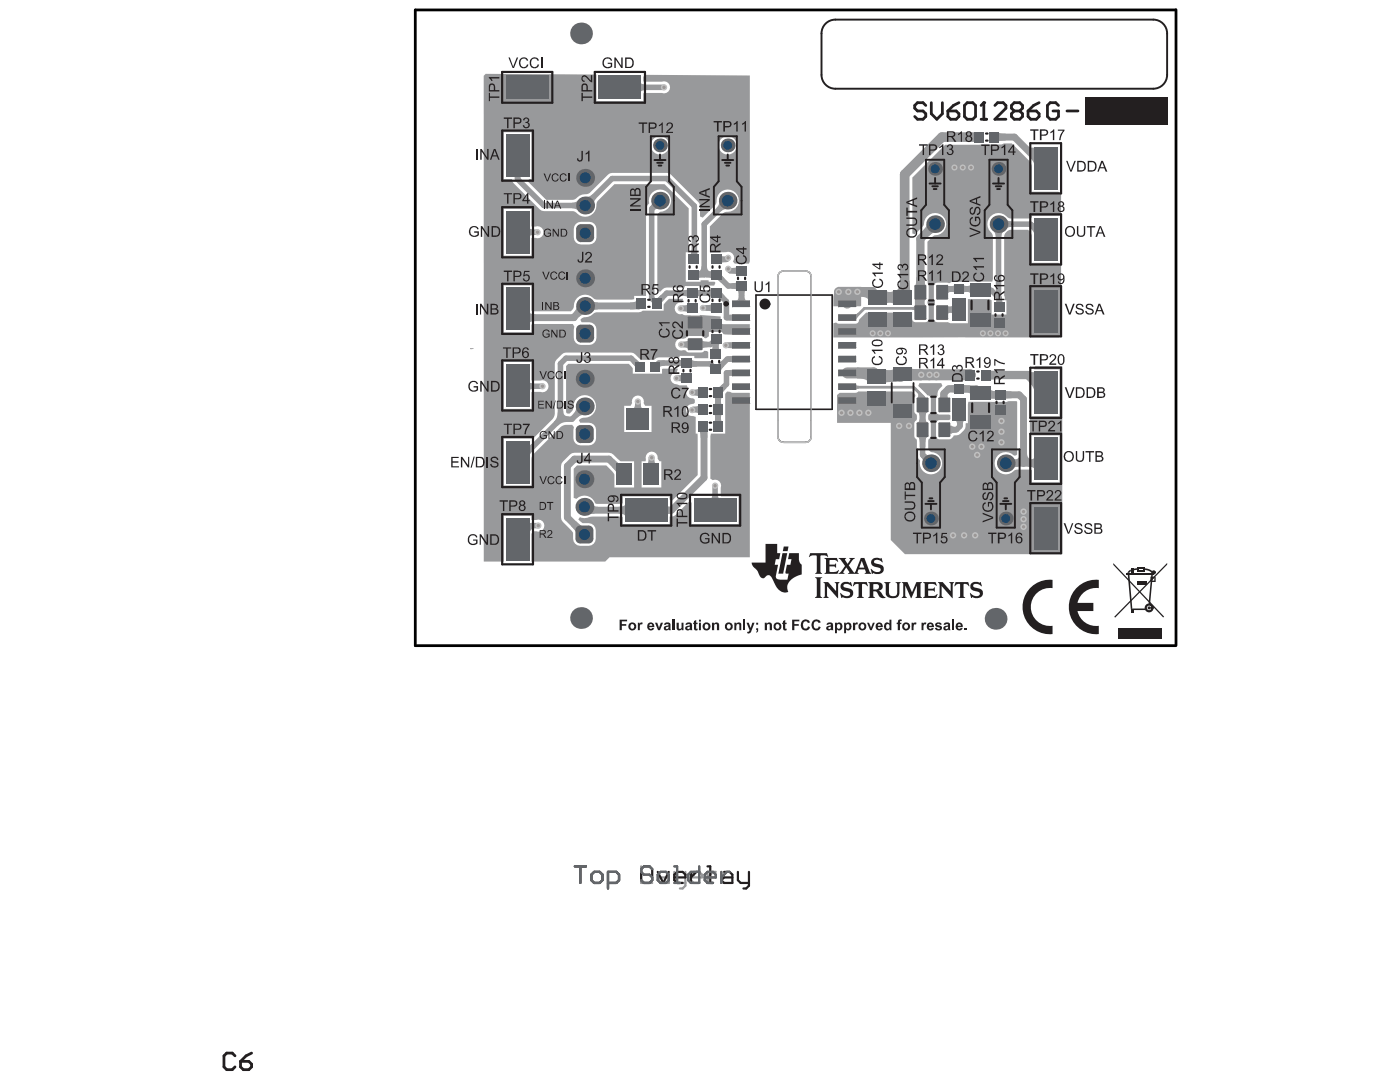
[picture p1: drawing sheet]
<svg xmlns="http://www.w3.org/2000/svg" width="279mm" height="216mm" viewBox="0 0 279 216" stroke-linecap="round" stroke-linejoin="round" font-family="sans-serif">
<path d="M155.5 54.5l.5-.4h.4h4.4a1.1 1.1 0 0 1 1.1 1.1v32a1.1 1.1 0 0 1-1.1 1.1h-4.4a1.1 1.1 0 0 1-1.1-1.1v-32z" fill="none" stroke="#000" stroke-width=".28"/>
<path d="M234.6 2h-151.7v126.8h151.7M234.7 1.9v126.9" fill="none" stroke="#000" stroke-width=".55"/>
<g fill="#98999b">
<path d="M93.9 69.5h.6z"/>
<path d="M105.5 104.4l.8 1-.8 1z"/>
<path d="M102.7 35.2h1.2l-.1 .6h-1.1z"/>
<path d="M118.2 100.5l.4 .5 .7 .1-.7 1.4-1.3 .2z"/>
<path d="M118 59.9l.6 .3 .7 .2v1.3l-.7 .2-.6 .3z"/>
<path d="M116.8 39.3l.8-.1 .6-.4 .8 .8-.4 .6-.1 .8z"/>
<path d="M125.7 60.4a1.06 1.06 0 0 0 1.4-.7v1.7l-.1 .2-1.3 .1z"/>
<path d="M129.5 91.5h1.1v.2a.76 .76 0 0 0 .5 .9h-2.2a.85 .85 0 0 0 .6-1.1z"/>
<path d="M133.1 100.9l.2 .2h.7v1.4l-.7 .1-.2 .1z"/>
<path d="M135.1 74.9l.8-.1 .3-.2v1.7l-.3-.2-.8-.1z"/>
<path d="M136.1 61l.8-.1 .3-.2v1.7l-.3-.2-.8-.1z"/>
<path d="M139.4 86h1.7l.1 1.3h-1.4l-.1-1z"/>
<path d="M138.3 77.8a1.09 1.09 0 0 0 1.1-.3v1.7l-.3-.2-.8-.1z"/>
<path d="M142.8 83h1.1v.9l.3 .2h-1.8l.3-.2z"/>
<path d="M142.4 82.6h1.8l-.3 .3v.8h-1.1l-.1-.8z"/>
<path d="M142.4 79.2h1.8l-.3 .3v.9h-1.1l-.1-.9z"/>
<path d="M142.8 79.7h1.1v.8l.3 .3h-1.8l.3-.3z"/>
<path d="M145 73.9l1.1-.1v1.2h-1.1z"/>
<path d="M142 68.5h1.8a.87 .87 0 0 0-.4 1.1h-1.1l-.1-.8z"/>
<path d="M142.3 68.7h1.1a1.08 1.08 0 0 0 .3 1.1h-1.8l.3-.3z"/>
<path d="M145 68.3h1.1v1.2l-1.1-.1z"/>
<path d="M143.8 63.8l.2 .7 .6 .7-.5 1.1-1-.9h-.4l-.2 .1z"/>
<path d="M145 65.6l1.1-.1v1.3l-1.1-.1z"/>
<path d="M143.8 50.9l.3 .2 .8 .1v1.1l-.8 .1-.3 .2z"/>
<path d="M169.5 77h.8v.5l-.8 .1z"/>
<path d="M170.9 76.7l.1 .2 .4 .1v.5l-.6 .3z"/>
<path d="M183.7 91.2l.8-.8 .5 .4h.4l-1.2 1.2-.1-.4z"/>
<path d="M183.1 87.1h2.1l-.4 .4-.1 .7h-1.1l-.2-.7z"/>
<path d="M183.6 83.3h1.1l.1 .7 .4 .4h-2.1l.3-.4z"/>
<path d="M183.1 82.1h2.1l-.4 .4-.1 .8h-1.1l-.2-.8z"/>
<path d="M184 79.3h.6l.1 1.1h-.8z"/>
<path d="M181.9 73.5l2 .2v2.2h-2z"/>
<path d="M183 61.3l.7 .5-.6 .6-.5-.7z"/>
<path d="M182 61.3l.6-.3v1.1l-.1-.2-.5-.1z"/>
<path d="M183.1 59.9h1.1l.2 .8 .3 .3h-2.1l.4-.3z"/>
<path d="M182.6 59.6h2.1l-.3 .4-.2 .8h-1.1l-.1-.8z"/>
<path d="M182.9 55.3h1.6l.1 1.4 .1 .3h-2.1a2.32 2.32 0 0 0 .3-1.7z"/>
<path d="M187.7 78.5h1.4v.7l.2 .2-1.9 .1 .2-.3z"/>
<path d="M189.1 61l1.1 .2v1.1h-.2a.75 .75 0 0 0-.9 .6z"/>
<path d="M189.1 61.2h.2a.76 .76 0 0 0 .9-.5v2.2a.85 .85 0 0 0-1.1-.6z"/>
<path d="M189.1 57l1.1 .1v1.1h-.2a.75 .75 0 0 0-.9 .6z"/>
<path d="M190.5 83.9h2.1a.86 .86 0 0 0-.5 1.1h-1.1v-.2a.76 .76 0 0 0-.5-.9z"/>
<path d="M192.3 76.7l1.4 .2v1.4l-1.4 .1z"/>
<path d="M192.4 76.9l1.4 .3v1.8a1.06 1.06 0 0 0-1.4-.7z"/>
<path d="M192.6 57.1a1.11 1.11 0 0 0 1.1-.3v2a.85 .85 0 0 0-1.1-.6z"/>
<path d="M192.3 56.8l.3 .2 .8 .1v1.1l-.8 .1-.3 .2z"/>
<path d="M197.3 78.1l1.4-.2v1.7l-1.4-.1z"/>
<path d="M197.6 77.4a1.06 1.06 0 0 0 1.4 .7v1.4l-1.4 .1z"/>
<path d="M201.9 91.3l.6 .3 .7 .1v1.4l-.7 .1-.6 .4z"/>
<path d="M200.5 77.9l1.4 .2v1.4l-1.4 .1z"/>
<path d="M205.1 91.7a1.06 1.06 0 0 0 1.4-.6v2.7a1.06 1.06 0 0 0-1.4-.7z"/>
<path d="M105.5 88.4a.28 .28 0 0 0 .1 .4 .28 .28 0 0 0 .4-.1l.3-.3v1.6l-.6 .8-.2 .8z"/>
<path d="M126.1 72.4l.7-.8a1.64 1.64 0 0 0 1.5 .8h.1l-1.6 1.5a.91 .91 0 0 0-.3-1.1z"/>
<path d="M126.7 80.4h1.2v.2a.76 .76 0 0 0 .5 .9h-2.2a.85 .85 0 0 0 .5-1.1z"/>
<path d="M131.7 72.1l1-.2v1.1h-.2a.76 .76 0 0 0-.9 .5z"/>
<path d="M130.4 59.6a.89 .89 0 0 0 1.1-.4l.4-.4 .8 .9a1.64 1.64 0 0 0-.9 1.4l.1 .1z"/>
<path d="M130.1 40.5l1.2 1.1-.4 .1-.5 .4-.7-.8 .3-.5z"/>
<path d="M135.1 71.9l.8-.1 .3-.2v1.7l-.3-.2-.8-.1z"/>
<path d="M136.1 57.9h.8l.3-.3v1.8l-.3-.3-.8-.1z"/>
<path d="M136.3 68.2h.2a.77 .77 0 0 0 .9-.6v2.1l-.4-.3-.7-.1z"/>
<path d="M138 71.6a.86 .86 0 0 0 1.1 .5v1.1l-1.1 .1z"/>
<path d="M138.3 81.2a1.09 1.09 0 0 0 1.1-.3v1.7l-.3-.2-.8-.1z"/>
<path d="M139.3 53.9l.2 .3h.9v1.1l-.9 .1-.2 .3z"/>
<path d="M139 57.6l.3 .3h.8v1.1l-.8 .1-.3 .3z"/>
<path d="M140 67.6a.87 .87 0 0 0 1.2 .6v1.1l-.8 .1-.4 .3z"/>
<path d="M140 63.3l.4 .4 .8 .1v1.1l-.8 .1-.4 .4z"/>
<path d="M138 49.8h1.1l.2 1.1h-1.8a.85 .85 0 0 0 .5-1.1z"/>
<path d="M142.4 72.8a.83 .83 0 0 0 1.1-.3l.5-.5 .5 1.1-.6 .7-.2 .7z"/>
<path d="M142.7 77.4a.89 .89 0 0 0 1.1-.4l.4-.4 .8 .9a1.66 1.66 0 0 0-.9 1.4l.1 .1z"/>
<path d="M145.2 71.1l.9-.1v1.3l-.9-.1z"/>
<path d="M143.8 57.5l.2 .8 .6 .7-.5 1.1-1-.9h-.4l-.2 .1z"/>
<path d="M143.8 54a.96 .96 0 0 0 .4 1.1l.4 .5-.7 .8-1-.8-.5 .1z"/>
<path d="M145 62.8h1.1v1.2l-1.1-.1z"/>
<path d="M143.6 40.1l1.6 1.6-.8 .1-.6 .4-.8-.7 .4-.7z"/>
<path d="M147.1 57.9h1.8l-.3 .3-.1 .8h-1.1a1.08 1.08 0 0 0-.3-1.1z"/>
<path d="M147.4 58.9h1.1v.2a.76 .76 0 0 0 .6 .9h-2.2a.85 .85 0 0 0 .5-1.1z"/>
<path d="M170.7 62.7l.5-.3 .1 .8-.4 .7z"/>
<path d="M182.7 56.9l2 .1 .1 2.5-.3 .8 .3 .9-.1 2.5h-2.1z"/>
<path d="M183.1 58.9h1.2l-.1 1.7h-1.1z"/>
<path d="M200.5 43.6l.6 .4 .7 .2v1.1l-.7 .1-.6 .5z"/>
<path d="M199.3 26.4l.4 .2 1 .1v1.3l-1 .1-.4 .2z"/>
<path d="M205.7 74.2l.8 .1v4.2a3.4 3.4 0 0 0-1.2-2.3z"/>
<path d="M206 44.3a.25 .25 0 0 0 .4 .2 .25 .25 0 0 0 .1-.3v-.2v3.1l-.2-.7-.6-.8z"/>
<path d="M205.5 29.4l1 .1v3.8l-.2-.9-.8-1z"/>
<path d="M182.3 77.5l.3-.2h.2l2.2 2.1 .2 .5v2.2l-.4 .3-.1 .6 .1 .9 .4 .5v2.6l-.5 .7v1.5h-1.1l-.1-1.5-.5-.7v-2.4l.4-.5 .2-.6-.1-.9-.5-.6v-2.4l.3-.8z"/>
<path d="M114 105l.9-1a2.04 2.04 0 0 0 1.9 1.1l.1-.1-1.9 1.9a1.14 1.14 0 0 0-.5-1.4z"/>
<path d="M111.3 82.3l1.1-.3a.98 .98 0 0 0 1.1 1.1l-.3 1.1-1 .2-.9 .6-.8-.8 .6-.9z"/>
<path d="M115 81.1l1.7 1.7-.8 .1-.7 .4-.7-.8 .4-.6z"/>
<path d="M115.1 61.1l1.7 1.6-.7 .2-.6 .4-1-.9 .4-.7z"/>
<path d="M127.8 16.3a.85 .85 0 0 0 1.1 .6v1.1h-.2a.76 .76 0 0 0-.9 .5z"/>
<path d="M140.9 63.8h1.1v1.6a.85 .85 0 0 0-1.1-.5z"/>
<path d="M140.9 60.9l.8-.1 .3-.2v1.7l-.3-.2-.8-.1z"/>
<path d="M146 56.5l.8-.1 .3-.2v1.7l-.3-.2-.8-.1z"/>
<path d="M171 73.3l2.3 .4v2.7a1.21 1.21 0 0 0-1.5-.9h-.8z"/>
<path d="M176.7 73.7l.6 .2 1.6 .1v2.2l-1.8 .1-.4 .1z"/>
<path d="M176.2 74l1.7-.2 .5-.3v2.4l-2.2 .3z"/>
<path d="M179.6 56h1.9l.1 1.6 .1 .4h-3.1a1.1 1.1 0 0 0 .9-1.3z"/>
<path d="M189.3 76.9l1.3-.2v1.7l-1.3-.1z"/>
<path d="M197.6 73.9l1.6 .1v1.7l-1.6 .1z"/>
<path d="M198.9 59.5h1.1l.1 .7 .2 .3h-1.8l.3-.3z"/>
<path d="M189.4 57.1l.9-.1 .3-.2v1.7l-.3-.2-.9-.1z"/>
<path d="M198.1 45.9h2.3l-.4 .6-.2 .8h-1.1l-.1-.8z"/>
<path d="M105.5 76a.85 .85 0 0 0 1.1 .5v1.1h-.2a.75 .75 0 0 0-.9 .6z"/>
<path d="M105.5 62a1.06 1.06 0 0 0 1.4 .7v1.4a1.06 1.06 0 0 0-1.4 .7z"/>
<path d="M105.5 45.2a.85 .85 0 0 0 1.1 .6v1.1h-.2a.75 .75 0 0 0-.9 .5z"/>
<path d="M114.2 40.5l.7-.2 .7-.5v2.4l-.7-.5-.7-.1z"/>
<path d="M122.5 91.6l1.3 1.1 .5 .1 .2-.2-1.3 2.6a2.04 2.04 0 0 0-1-1.9z"/>
<path d="M123.5 101.1a1.06 1.06 0 0 0 1.3-.7v2.8a1.06 1.06 0 0 0-1.3-.7z"/>
<path d="M142.2 98.5h1.1v.2a.75 .75 0 0 0 .5 .9h-2.2a.85 .85 0 0 0 .6-1.1z"/>
<path d="M135.5 63l.6-.3 .6 .3h2.9l.1-.2 4.1 .3v1.3l.3 .3h5.5v1.7l-.3 .4-4.9-.1v-.5h-3v.8l-.4 .4-1-.4h-2.5l-.6 .4-1.3-.1-.3-.4z"/>
<path d="M138.9 54.2a.98 .98 0 0 0 1.1-1.1h1.1a.98 .98 0 0 0 1.1 1.1l-1.7 1.1z"/>
<path d="M146 53.5l.8-.1 .3-.2v1.7l-.3-.2-.8-.1z"/>
<path d="M140.9 57.9a1.04 1.04 0 0 0 1.1-.3v1.7l-.3-.2-.8-.1z"/>
<path d="M140.9 54.2h.8l.3-.3v1.8l-.3-.3-.8-.1z"/>
<path d="M171.5 57.3a1.82 1.82 0 0 1 1.9 .5v2.4a1.09 1.09 0 0 0-1.2-1h-.7z"/>
<path d="M176.9 58l.4 .3 1.5 .1v1.9l-1.5 .1-.4 .3z"/>
<path d="M176.4 58.4l1.4-.1 .5-.3v2.7l-.5-.3-1.4-.1z"/>
<path d="M185 44.7l1.6 1.7-.5 .1-.6 .5-1.2-1.1 .5-.6z"/>
<path d="M189.5 84.6a.85 .85 0 0 0 1.2 .6v1.1h-.3a.76 .76 0 0 0-.9 .5z"/>
<path d="M189.8 84.6a.85 .85 0 0 0 1.1 .6v1.1h-.3a.76 .76 0 0 0-.8 .5z"/>
<path d="M202.2 91.7a1.22 1.22 0 0 0 1.4-1.3h1.4a1.22 1.22 0 0 0 1.3 1.3l-2 1.4z"/>
<path d="M167 57.5l.3-.3h4.6v3.8l-.2 .1h-5.4a4.9 4.9 0 0 1 .7-3.6z"/>
<path d="M168.3 58.2h2a1.83 1.83 0 0 0 .5 1.8h-3.2a1.09 1.09 0 0 0 .7-1.4z"/>
<path d="M167.2 78.7l.4-.3h3.1l.6-.3h10.7l.7 .7-.2 .7v2.5l.4 .8 .1 .7-.5 1v2.5l.5 .9 .1 3.3 .4 .6a2.93 2.93 0 0 0 1.2 2.6 2.23 2.23 0 0 0 3.2-1.4 2.23 2.23 0 0 0-2.1-2.8l-.6-.5 .1-1.9 .5-.8v-2.5l-.6-1 .1-.7 .5-.8v-2.5a.67 .67 0 0 0-.7-.6l-1.8-1.9 .2-.5h4.3l.3 .5a2.17 2.17 0 0 0-1 2l-.3 .5v2.5a.67 .67 0 0 0 .7 .7h1.9l.3 .2v.7l-.3 .2h-1.9a.67 .67 0 0 0-.7 .7v2.5a.67 .67 0 0 0 .7 .7l2.2-.1 .6-.7h.2a2.2 2.2 0 0 0 2.2-2.2l.1-.3h.4l.1-4.2h7.8v-.1l1.8-.1 .1 .2v10.4a.49 .49 0 0 1-.7 .3 2.24 2.24 0 0 0-3.2 .1 2.24 2.24 0 0 0 .3 3.2 2.24 2.24 0 0 0 3.2-.4l2.8-.1 .5 .1v2.4h5.5v-9.3h-5.5l-.4-.4v-3.1l.4-.3h5.5v-9.4l-5.1-.1 .3-.5h5.4v37.5h-31.4l-2.8-2.8v-23.4h-10.7l-.1-5.5z"/>
<path d="M182.1 35.4l6.5-6.5 11.3-.1 .5-.2h1.5l3.4 3.4 .5 .8 .1 .5v5h5.3l.6 .4v4l-.4 .4h-5.5v.3l-.3 .2h-3.9l-.5-.1a2.31 2.31 0 0 0-3.5-.3 2.31 2.31 0 0 0 .3 3.5l.2 .4v8.6l-.2 .5h-8l-.6 .3-2.4-.1a.67 .67 0 0 0-.6 .7v2.5l.2 .4v.6l-.2 .5v2.5a.67 .67 0 0 0 .6 .7h2.1l.6 .2h3.5v-4.8h4.2l.5 .2v2.9h3v-2.9h-.3l-.2-.9v-11.9a1.66 1.66 0 0 1 1.3-1.2h3.5l.5 .6 .2 .6v5.3h5.3l.6 .5v14l-.4 .4h-45.1v-2.8a.98 .98 0 0 1 1.1 .1h3.3a.73 .73 0 0 0 .7-.7l1.5-1.5h9.1v1.2a.67 .67 0 0 0 .7 .7h2a.67 .67 0 0 0 .6-.7v-2.5a1.36 1.36 0 0 1 0-1.5v-2.5l-.2-1.3v-7.6l1.3-1.2a2.28 2.28 0 0 0 2.5-2.2 2.28 2.28 0 0 0-2.4-2.3 2.28 2.28 0 0 0-2.2 2.5l-1.7 1.8-.5-.2z"/>
<path d="M96.5 15.1l.4-.4 22.1 .2v5.3h9.4v-1.6h3.7a1.2 1.2 0 0 0 1.6-1.2 1.2 1.2 0 0 0-1.6-1.1h-3.7v-1l.4-.4 20.8 .2v37l-.1 .5h-2.9l-.3-.4 .1-.3a1.2 1.2 0 0 0-.2-1.3 1.2 1.2 0 0 0-1.3-.3h-3.2v-5.1l2.6-2.7 .4-.2a2.25 2.25 0 0 0 2.7-2.5 2.25 2.25 0 0 0-3.3-1.7 2.91 2.91 0 0 0-1.1 2.3l-.3 .5-2.4 2.5-.6-.2v-2.1l-.3-.8-5.5-5.5-.8-.3-11.4 .1-4 3.9-.5 .2a2.64 2.64 0 0 0-2.2 .9l-.7 .3h-5.3l-3.6-3.7 .2-.5h.5v-9.3h-5.6v9.3h1.7l.3 .9 5.6 5.4 6.2 .1 .6 .2a2.36 2.36 0 0 0 2.8 .8 2.36 2.36 0 0 0 1.4-2.6l.2-.4 3.3-3.3h10l4.8 4.8v8.4v.3h-.5v5.9h2.9v-.3h1.6v.3h1.2l.2 .2-.3 .6h-1.1v.3l-.3 .1h-1.4l-.1-.3h-.6h-2.3v.2l-.3 .1h-3.3l-.5 .1-.9 .7-.5-.2v-15.2l.5-.5 .6-.1a2.24 2.24 0 0 0 1.5-2.8 2.24 2.24 0 0 0-2.8-1.5 2.24 2.24 0 0 0-1.5 2.8l-.5 .6-.1 .4v17.3h-2.3v.7l-.5 .1h-7l-.4-.1a2.36 2.36 0 0 0-2.8-.7 2.36 2.36 0 0 0-1.4 2.4l-.6 .7-7.7-.1-.1-.1v-5h-5.6v9.4h5.6v-1.5l.5-.2h7.7l.3 .6a3.8 3.8 0 0 0 .3 3.2 3.6 3.6 0 0 0 3.7 0 3.6 3.6 0 0 0 0-3.7l-.4-.3-.6-.1h-1.5l-.3-.5 .8-.5a2.39 2.39 0 0 0 1.9-.8l.6-.2h8.4l.8-.3h4.1v-1.2l1.1-1.2h2.8l-.2 .8a1.19 1.19 0 0 0-1.5 1.1 1.19 1.19 0 0 0 1.5 1.2l.6 .3h1.1l.2 .5a1.11 1.11 0 0 0-.3 1.2 1.11 1.11 0 0 0 1 .8h.8a.56 .56 0 0 0 .5 .5 .56 .56 0 0 0 .6-.4l.5-.1 .4 .4-.1 1.3-.5 .3-.9-.5h-2.5l-1.2 .6a1.22 1.22 0 0 0-1.5 1.3 1.22 1.22 0 0 0 1.7 1l1 .4h2.5l.5-.3h.6l.2 .2v1.3h-2.6l-.1-.5h-3v.3h-4.1l-.4 .1-.6 .4-2.7-.1a3.2 3.2 0 0 0-1.9-1.3h-13.4a3.3 3.3 0 0 0-1.8 2.2v9.9l-.1 .6-.3 .5-4 4-5.8-.1v9.4h5.6v-5.3l.1-.6 6-6 .6-.2h1.4l.3 .4-.1 .6 .1 2.2 .4 .5 .4 .3a3.8 3.8 0 0 0 3.2-.3 3.6 3.6 0 0 0 0-3.7 3.6 3.6 0 0 0-2.7-.4l-.3-.5 .8-.5a2.29 2.29 0 0 0 2.7-2.2 2.29 2.29 0 0 0-2.5-2.4 2.29 2.29 0 0 0-2.1 2.7l-.2 .5-.5 .5-.7-.1v-9.4l.4-.4h12.1l.8 .9v1.1h5.8v-1h.3h2.9l-.3 .7a1.2 1.2 0 0 0-1.2 1.2 1.2 1.2 0 0 0 1.3 1.2l.5 .2h1.5l.1 .4a1.35 1.35 0 0 0 .5 2.1 .95 .95 0 0 1 1 .4v.6l-.3 .2a1.22 1.22 0 0 0-1.5 1.1 1.22 1.22 0 0 0 1.4 1.3l.5 .2v3.3h.4v.2v8.1l-5.1 5.1-.5-.2v-.6h-9.3v1.3l-.3 .1h-4.9l-.3-.1a2.28 2.28 0 0 0-3.8-.9l-.5-.1v-5.9l.7-.6h5.8l1.6 1.8v2.6h3.9v-5.3h-2.6l-1.5-1.3-.9-.4h-6.9a4 4 0 0 0-2.5 2.2l-.1 10.8a4.5 4.5 0 0 0 2.1 2.6l.3 .4a2.44 2.44 0 0 0 .8 2.5 3.8 3.8 0 0 0 3.3-.3 3.6 3.6 0 0 0 0-3.7 3 3 0 0 0-2.2-.4l-.9-.7 .3-.5a3.7 3.7 0 0 0 2.1-.1h6.2l.3 .1v1.4h9.3v-1.5l.9-.1 .4-.3 2.6-2.6 .5 .2v4.3h9.4v-5.5h-3.5l-.1-1.8a1.2 1.2 0 0 0-.3-1.3 1.2 1.2 0 0 0-1.3-.2l-.5-.3 .1-8.5 .1-.5h2.8v-7.9l.5-.5 1 .3h3.4v32.8h-28l-.8 .9h-14.7v-5.6l.4-.5h.5a1.2 1.2 0 0 0 1.6-1.1 1.2 1.2 0 0 0-1.6-1.1h-.9v-.9h-5.6v9.2h-4zM143.4 29a1.85 1.85 0 0 0 3.7 0 1.85 1.85 0 0 0-3.7 0zM129.9 29a1.84 1.84 0 0 0 3.6 0 1.84 1.84 0 0 0-3.6 0zM100.5 41.7v9.3h5.6v-3.5h.8a1.2 1.2 0 0 0 1.6-1.2 1.2 1.2 0 0 0-1.6-1.1h-.8v-3.5zM114.9 44.7a3.6 3.6 0 0 0 0 3.7 3.6 3.6 0 0 0 3.7 0 3.6 3.6 0 0 0 0-3.7 3.6 3.6 0 0 0-3.7 0zM100.5 72.2v9.4h5.6v-3.3l1.7-.1a1.2 1.2 0 0 0 1.7-1.1 1.2 1.2 0 0 0-1.7-1.2h-1.7v-3.7zM124.6 81v5.2h5.4v-5.2h-1.2l-.4-.6a1.19 1.19 0 0 0-1.1-1.5 1.19 1.19 0 0 0-1.1 1.5l-.4 .6zM129.2 90.5a1.58 1.58 0 0 0-.3 1.3l-.1 .2h-.7v5.3h3.9v-5.3h-.4a1.22 1.22 0 0 1-.4-1.1 1.21 1.21 0 0 0-2-.4z"/>
</g>
<path d="M155.7 54.2l.4-.1h4.9a1.07 1.07 0 0 1 .9 1.1v32a1.07 1.07 0 0 1-.9 1.1h-4.6a1.05 1.05 0 0 1-1.1-1.1v-32.2z" fill="none" stroke="#c0c0c0" stroke-width=".2"/>
<path d="M114.6 91.6l-1.4 1.4M116.6 101.1l.7 .7" fill="none" stroke="#98999b" stroke-width="1.4"/>
<path d="M138.1 78.3h2.2M111.8 83.6h2.3M130.1 91.3l-.1 .1M140.3 81.7h-2.1l-.1 .1" fill="none" stroke="#98999b" stroke-width="1.1"/>
<circle cx="143.3" cy="78.3" r=".55" fill="#98999b"/>
<g fill="none" stroke="#98999b" stroke-width="1.1">
<path d="M123.7 17.4h8.8M103.3 31.1v4.7l5.2 5.2h8.3l5.4-5.4h10.9l5.5 5.5v10.5M103.3 46.3h4M131.7 40l-1.6 1.7v17.9l.9 .9 2.1-2 10.1-.1 1.8 1.8v3.2h2.9M138.3 54.8h4.8l2.2 2.3h2.7v3.4l-.1 .1M145.2 40l-4.7 4.7v10.1M145.3 51.4l-.3 .4h-2.1M145.3 53.6l.4 .4h2.3M183.7 58.3v4.1M188 58.3l.7-.7h6.6l.3 .3h2.2l1.6 1.6v1.8M208.7 47.8l-3.1-3.1h-6.3v14.7M103.3 76.9l.2 .2h4.8"/>
<path d="M127.7 73.2l-1.8-1.7h-12.9l-1.2 1.1v11l-8.5 8.6M135 75.5h2.1M135.9 61.5h2.2M138.7 64.3h3.9l.3 .3h.3l1.5 1.5h3.2M140.3 61.4h2.6M142.8 67.7v2.9M142.9 67.7l-1.1 1h-5.8M144.8 68.9h3.1M147.9 71.7h-2.7l-2.1 2h-.3l-1-1.1-10.3-.2-.7 .8M147.9 74.4h-2.9v2.3l-1.7 1.6v6.7M147.9 63.4h.1M191.1 61.8h-2.5l-.6 .6"/>
<path d="M116.7 81.1l-2.6 2.5M127.3 80.1v3.5M130 91.4v3.3M142.7 96.9v4.9M184.3 80.8l-.2 .2v9.8l1.7 1.6M191.1 81.7l.5 .5v2.8l-.7 .7h-2.4M107.4 104.9h-1.4l-2.7 2.7"/>
</g>
<path d="M169.1 77.2l.1 .1" fill="none" stroke="#98999b" stroke-width=".83"/>
<path d="M169.1 74.4h5.2l.7 .7h4.8l.2-.3h13.6" fill="none" stroke="#98999b" stroke-width="2.2"/>
<path d="M169.2 77.3h13.1l2 2v1.5M183.7 62.4l-.9-.9h-10.3l-1.8 1.9h-1.6" fill="none" stroke="#98999b" stroke-width=".55"/>
<path d="M198.5 27.4h4l6.2 6.2M128 60.5l-.5 .5h-10.7l-2.2 2.4h-9.5l-1.8-1.8M113.2 93v10.3l3.4 3.4M114.6 91.6h6.9l3.1 3.1M140.4 85l.1 .2v10.1l-6.5 6.5h-16.7M188.5 80.8l-.1-2.3 .9-.9h5.6l1.2 1.2h7.3l.9 .9v12.7M208.7 91.6l-.9 .8h-7.1" fill="none" stroke="#98999b" stroke-width="1.4"/>
<path d="M195.4 27.4h-7.4l-7.5 7.4v24l-.5 .5h-4.9l-1.1-1.1h-6.6M169.3 58.2v2.2l-.2 .2M171.1 58.2h.1" fill="none" stroke="#98999b" stroke-width="1.9"/>
<path d="M186.6 44.7l-2.9 3v10.6M196.7 74.8h8.4l3.6 3.6" fill="none" stroke="#98999b" stroke-width="1.7"/>
<path d="M114.7 172.9h2.2M115.8 172.9v3.3M118 174.5l.6-.5h1.1l.5 .5v1.1l-.5 .6h-1.1l-.6-.6zM121.3 176.2h1.7l.5-.6v-1.1l-.5-.5h-1.7v3.3M128 172.9v3.3h2.2M131.8 174h1.1l.6 .5v1.7h-1.7l-.5-.6 .5-.5h1.7M134.6 174v1.6l.5 .6h1.7M136.8 174v2.7l-.6 .6h-.5M137.9 175.1h2.2v-.6l-.6-.5h-1.1l-.5 .5v1.1l.5 .6h1.1M141.2 174v2.2M142.9 174h-.6l-1.1 1.1" fill="none" stroke="#98999b" stroke-width=".44"/>
<circle cx="138.1" cy="78.3" r=".63" fill="#c0c0c0"/>
<circle cx="138.1" cy="78.3" r=".33" fill="#a6968d"/>
<circle cx="142.7" cy="96.9" r=".63" fill="#c0c0c0"/>
<circle cx="142.7" cy="96.9" r=".33" fill="#a6968d"/>
<circle cx="135" cy="75.5" r=".63" fill="#c0c0c0"/>
<circle cx="135" cy="75.5" r=".33" fill="#a6968d"/>
<circle cx="127.3" cy="80.1" r=".63" fill="#c0c0c0"/>
<circle cx="127.3" cy="80.1" r=".33" fill="#a6968d"/>
<circle cx="132.5" cy="17.4" r=".63" fill="#c0c0c0"/>
<circle cx="132.5" cy="17.4" r=".33" fill="#a6968d"/>
<circle cx="135.9" cy="61.5" r=".63" fill="#c0c0c0"/>
<circle cx="135.9" cy="61.5" r=".33" fill="#a6968d"/>
<circle cx="140.3" cy="61.4" r=".63" fill="#c0c0c0"/>
<circle cx="140.3" cy="61.4" r=".33" fill="#a6968d"/>
<circle cx="138.1" cy="81.8" r=".63" fill="#c0c0c0"/>
<circle cx="138.1" cy="81.8" r=".33" fill="#a6968d"/>
<circle cx="145.3" cy="53.6" r=".63" fill="#c0c0c0"/>
<circle cx="145.3" cy="53.6" r=".33" fill="#a6968d"/>
<circle cx="145.3" cy="51.4" r=".63" fill="#c0c0c0"/>
<circle cx="145.3" cy="51.4" r=".33" fill="#a6968d"/>
<circle cx="144.8" cy="68.9" r=".63" fill="#c0c0c0"/>
<circle cx="144.8" cy="68.9" r=".33" fill="#a6968d"/>
<circle cx="107.3" cy="46.3" r=".63" fill="#c0c0c0"/>
<circle cx="107.3" cy="46.3" r=".33" fill="#a6968d"/>
<circle cx="136" cy="68.7" r=".63" fill="#c0c0c0"/>
<circle cx="136" cy="68.7" r=".33" fill="#a6968d"/>
<circle cx="130.1" cy="91.3" r=".63" fill="#c0c0c0"/>
<circle cx="130.1" cy="91.3" r=".33" fill="#a6968d"/>
<circle cx="107.4" cy="104.9" r=".63" fill="#c0c0c0"/>
<circle cx="107.4" cy="104.9" r=".33" fill="#a6968d"/>
<circle cx="108.3" cy="77.1" r=".63" fill="#c0c0c0"/>
<circle cx="108.3" cy="77.1" r=".33" fill="#a6968d"/>
<circle cx="183.9" cy="74.8" r=".63" fill="#c0c0c0"/>
<circle cx="183.9" cy="74.8" r=".33" fill="#a6968d"/>
<circle cx="185.5" cy="74.8" r=".63" fill="#c0c0c0"/>
<circle cx="185.5" cy="74.8" r=".33" fill="#a6968d"/>
<circle cx="186.9" cy="74.8" r=".63" fill="#c0c0c0"/>
<circle cx="186.9" cy="74.8" r=".33" fill="#a6968d"/>
<circle cx="204.3" cy="105.1" r=".63" fill="#c0c0c0"/>
<circle cx="204.3" cy="105.1" r=".33" fill="#a6968d"/>
<circle cx="204.3" cy="103.6" r=".63" fill="#c0c0c0"/>
<circle cx="204.3" cy="103.6" r=".33" fill="#a6968d"/>
<circle cx="169.3" cy="58.2" r=".63" fill="#c0c0c0"/>
<circle cx="169.3" cy="58.2" r=".33" fill="#a6968d"/>
<circle cx="167.4" cy="58.2" r=".63" fill="#c0c0c0"/>
<circle cx="167.4" cy="58.2" r=".33" fill="#a6968d"/>
<circle cx="199.9" cy="86.1" r=".63" fill="#c0c0c0"/>
<circle cx="199.9" cy="86.1" r=".33" fill="#a6968d"/>
<circle cx="195" cy="90.8" r=".63" fill="#c0c0c0"/>
<circle cx="195" cy="90.8" r=".33" fill="#a6968d"/>
<circle cx="195.9" cy="89.1" r=".63" fill="#c0c0c0"/>
<circle cx="195.9" cy="89.1" r=".33" fill="#a6968d"/>
<circle cx="190.5" cy="33.4" r=".61" fill="#c0c0c0"/>
<circle cx="190.5" cy="33.4" r=".33" fill="#a6968d"/>
<circle cx="193.8" cy="33.4" r=".61" fill="#c0c0c0"/>
<circle cx="193.8" cy="33.4" r=".33" fill="#a6968d"/>
<circle cx="171.1" cy="58.2" r=".63" fill="#c0c0c0"/>
<circle cx="171.1" cy="58.2" r=".33" fill="#a6968d"/>
<circle cx="174.2" cy="66.5" r=".61" fill="#c0c0c0"/>
<circle cx="174.2" cy="66.5" r=".33" fill="#a6968d"/>
<circle cx="175.7" cy="66.5" r=".61" fill="#c0c0c0"/>
<circle cx="175.7" cy="66.5" r=".33" fill="#a6968d"/>
<circle cx="177.2" cy="66.5" r=".61" fill="#c0c0c0"/>
<circle cx="177.2" cy="66.5" r=".33" fill="#a6968d"/>
<circle cx="200.7" cy="66.5" r=".61" fill="#c0c0c0"/>
<circle cx="200.7" cy="66.5" r=".33" fill="#a6968d"/>
<circle cx="179.4" cy="85" r=".63" fill="#c0c0c0"/>
<circle cx="179.4" cy="85" r=".33" fill="#a6968d"/>
<circle cx="181.4" cy="85" r=".63" fill="#c0c0c0"/>
<circle cx="181.4" cy="85" r=".33" fill="#a6968d"/>
<circle cx="194" cy="89.1" r=".63" fill="#c0c0c0"/>
<circle cx="194" cy="89.1" r=".33" fill="#a6968d"/>
<circle cx="173.3" cy="82.4" r=".63" fill="#c0c0c0"/>
<circle cx="173.3" cy="82.4" r=".33" fill="#a6968d"/>
<circle cx="171.5" cy="82.4" r=".63" fill="#c0c0c0"/>
<circle cx="171.5" cy="82.4" r=".33" fill="#a6968d"/>
<circle cx="169.7" cy="82.4" r=".63" fill="#c0c0c0"/>
<circle cx="169.7" cy="82.4" r=".33" fill="#a6968d"/>
<circle cx="167.9" cy="82.4" r=".63" fill="#c0c0c0"/>
<circle cx="167.9" cy="82.4" r=".33" fill="#a6968d"/>
<circle cx="199.9" cy="84" r=".63" fill="#c0c0c0"/>
<circle cx="199.9" cy="84" r=".33" fill="#a6968d"/>
<circle cx="204.3" cy="102.1" r=".63" fill="#c0c0c0"/>
<circle cx="204.3" cy="102.1" r=".33" fill="#a6968d"/>
<circle cx="190.2" cy="106.8" r=".63" fill="#c0c0c0"/>
<circle cx="190.2" cy="106.8" r=".33" fill="#a6968d"/>
<circle cx="194.6" cy="106.8" r=".63" fill="#c0c0c0"/>
<circle cx="194.6" cy="106.8" r=".33" fill="#a6968d"/>
<circle cx="192.4" cy="106.8" r=".63" fill="#c0c0c0"/>
<circle cx="192.4" cy="106.8" r=".33" fill="#a6968d"/>
<circle cx="192.1" cy="33.4" r=".61" fill="#c0c0c0"/>
<circle cx="192.1" cy="33.4" r=".33" fill="#a6968d"/>
<circle cx="199.2" cy="66.5" r=".61" fill="#c0c0c0"/>
<circle cx="199.2" cy="66.5" r=".33" fill="#a6968d"/>
<circle cx="197.7" cy="66.5" r=".61" fill="#c0c0c0"/>
<circle cx="197.7" cy="66.5" r=".33" fill="#a6968d"/>
<circle cx="196.2" cy="66.5" r=".61" fill="#c0c0c0"/>
<circle cx="196.2" cy="66.5" r=".33" fill="#a6968d"/>
<circle cx="199.9" cy="88.3" r=".63" fill="#c0c0c0"/>
<circle cx="199.9" cy="88.3" r=".33" fill="#a6968d"/>
<circle cx="200.7" cy="103.5" r="1.27" fill="#c0c0c0"/>
<circle cx="200.7" cy="103.5" r=".88" fill="#1f4769"/>
<circle cx="185.8" cy="92.4" r="1.65" fill="#c0c0c0"/>
<circle cx="185.8" cy="92.4" r="1.16" fill="#1f4769"/>
<circle cx="200.7" cy="92.4" r="1.65" fill="#c0c0c0"/>
<circle cx="200.7" cy="92.4" r="1.16" fill="#1f4769"/>
<circle cx="131.7" cy="40" r="1.65" fill="#c0c0c0"/>
<circle cx="131.7" cy="40" r="1.16" fill="#1f4769"/>
<circle cx="131.7" cy="29" r="1.27" fill="#c0c0c0"/>
<circle cx="131.7" cy="29" r=".88" fill="#1f4769"/>
<circle cx="145.2" cy="40" r="1.65" fill="#c0c0c0"/>
<circle cx="145.2" cy="40" r="1.16" fill="#1f4769"/>
<circle cx="145.2" cy="29" r="1.27" fill="#c0c0c0"/>
<circle cx="145.2" cy="29" r=".88" fill="#1f4769"/>
<circle cx="185.8" cy="103.5" r="1.27" fill="#c0c0c0"/>
<circle cx="185.8" cy="103.5" r=".88" fill="#1f4769"/>
<circle cx="199.3" cy="44.7" r="1.65" fill="#c0c0c0"/>
<circle cx="199.3" cy="44.7" r="1.16" fill="#1f4769"/>
<circle cx="186.6" cy="33.7" r="1.27" fill="#c0c0c0"/>
<circle cx="186.6" cy="33.7" r=".88" fill="#1f4769"/>
<circle cx="199.3" cy="33.7" r="1.27" fill="#c0c0c0"/>
<circle cx="199.3" cy="33.7" r=".88" fill="#1f4769"/>
<circle cx="116.6" cy="101.1" r="1.68" fill="#c0c0c0"/>
<circle cx="116.6" cy="101.1" r="1.11" fill="#1f4769"/>
<circle cx="116.8" cy="61" r="1.68" fill="#c0c0c0"/>
<circle cx="116.8" cy="61.1" r="1.11" fill="#1f4769"/>
<circle cx="116.6" cy="95.6" r="1.68" fill="#c0c0c0"/>
<circle cx="116.6" cy="95.6" r="1.11" fill="#1f4769"/>
<circle cx="116.7" cy="81.1" r="1.68" fill="#c0c0c0"/>
<circle cx="116.7" cy="81.1" r="1.11" fill="#1f4769"/>
<circle cx="116.7" cy="75.6" r="1.68" fill="#c0c0c0"/>
<circle cx="116.7" cy="75.6" r="1.11" fill="#1f4769"/>
<path d="M115.1 65.7l.8-.8h1.7l.9 .8v1.7l-.9 .8h-1.7l-.8-.8z" fill-rule="evenodd" fill="#c0c0c0"/>
<g fill="#c0c0c0">
<path d="M115.1 65.7h.8zM115.3 65.1l.6-.2v.8h-.8z"/>
<path d="M115.9 67.4v.8zM115.1 67.4h.8v.8a.84 .84 0 0 1-.8-.8z"/>
<path d="M117.6 67.4h.9zM117.6 67.4h.9a.84 .84 0 0 1-.9 .8z"/>
<path d="M117.6 64.9v.8zM117.6 64.9a.84 .84 0 0 1 .9 .8h-.9z"/>
</g>
<circle cx="116.8" cy="66.6" r="1.11" fill="#1f4769"/>
<circle cx="116.8" cy="55.5" r="1.68" fill="#c0c0c0"/>
<circle cx="116.8" cy="55.5" r="1.11" fill="#1f4769"/>
<path d="M115.1 45.7l.8-.9h1.7l.9 .9v1.7l-.9 .8h-1.7l-.8-.8z" fill-rule="evenodd" fill="#c0c0c0"/>
<g fill="#c0c0c0">
<path d="M115.1 45.7h.8zM115.3 45.1l.6-.3v.9h-.8z"/>
<path d="M115.9 47.4v.8zM115.1 47.4h.8v.8a.84 .84 0 0 1-.8-.8z"/>
<path d="M117.6 47.4h.9zM117.6 47.4h.9a.84 .84 0 0 1-.9 .8z"/>
<path d="M117.6 44.8v.9zM117.6 44.8a.84 .84 0 0 1 .9 .9h-.9z"/>
</g>
<circle cx="116.8" cy="46.5" r="1.11" fill="#1f4769"/>
<circle cx="116.8" cy="41" r="1.68" fill="#c0c0c0"/>
<circle cx="116.8" cy="41" r="1.11" fill="#1f4769"/>
<circle cx="186.6" cy="44.7" r="1.65" fill="#c0c0c0"/>
<circle cx="186.6" cy="44.7" r="1.16" fill="#1f4769"/>
<path d="M115 85.8l.9-.9h1.6l.9 .9v1.7l-.9 .8h-1.6l-.9-.8z" fill-rule="evenodd" fill="#c0c0c0"/>
<g fill="#c0c0c0">
<path d="M115 85.8h.9zM115.3 85.2l.6-.3v.9h-.9z"/>
<path d="M115.9 87.5v.8zM115 87.5h.9v.8a.84 .84 0 0 1-.9-.8z"/>
<path d="M117.5 87.5h.9zM117.5 87.5h.9a.84 .84 0 0 1-.9 .8z"/>
<path d="M117.5 84.9v.9zM117.5 84.9a.84 .84 0 0 1 .9 .9h-.9z"/>
</g>
<circle cx="116.7" cy="86.6" r="1.11" fill="#1f4769"/>
<path d="M114.9 105.8l.9-.8h1.7l.8 .8v1.7l-.8 .8h-1.7l-.9-.8z" fill-rule="evenodd" fill="#c0c0c0"/>
<g fill="#c0c0c0">
<path d="M114.9 105.8h.9zM115.2 105.2l.6-.2v.8h-.9z"/>
<path d="M115.8 107.5v.8zM114.9 107.5h.9v.8a.84 .84 0 0 1-.9-.8z"/>
<path d="M117.5 107.5h.8zM117.5 107.5h.8a.84 .84 0 0 1-.8 .8z"/>
<path d="M117.5 105v.8zM117.5 105a.84 .84 0 0 1 .8 .8h-.8z"/>
</g>
<circle cx="116.6" cy="106.7" r="1.11" fill="#1f4769"/>
<circle cx="116.8" cy="35.5" r="1.68" fill="#c0c0c0"/>
<circle cx="116.8" cy="35.5" r="1.11" fill="#1f4769"/>
<g fill="#98999b">
<path d="M129.9 72.4h1.7v1.6h-1.7z" fill-rule="evenodd"/>
<path d="M130.2 59.6h1.7v1.8h-1.7z" fill-rule="evenodd"/>
<path d="M139.4 77.4h1.7v1.9h-1.7z" fill-rule="evenodd"/>
<path d="M142.4 77.4h1.8v1.9h-1.8z" fill-rule="evenodd"/>
<path d="M142 63.7h1.8v1.8h-1.8z" fill-rule="evenodd"/>
<path d="M142 60.6h1.8v1.7h-1.8z" fill-rule="evenodd"/>
<path d="M142 50.9h1.8v1.7h-1.8z" fill-rule="evenodd"/>
<path d="M147.1 56.2h1.8v1.7h-1.8z" fill-rule="evenodd"/>
<path d="M173.2 78.1h3.5v2.8h-3.5z" fill-rule="evenodd"/>
<path d="M173.2 73.7h3.5v2.7h-3.5z" fill-rule="evenodd"/>
<path d="M192.8 73.9h1.7v1.9h-1.7z" fill-rule="evenodd"/>
<path d="M190.5 56.8h1.8v1.7h-1.8z" fill-rule="evenodd"/>
<path d="M195.8 73.9h1.8v1.9h-1.8z" fill-rule="evenodd"/>
<path d="M139.4 80.8h1.7v1.8h-1.7z" fill-rule="evenodd"/>
<path d="M139.4 84.1h1.7v1.9h-1.7z" fill-rule="evenodd"/>
<path d="M142.4 80.8h1.8v1.8h-1.8z" fill-rule="evenodd"/>
<path d="M142.4 84.1h1.8v1.9h-1.8z" fill-rule="evenodd"/>
<path d="M142 57.5h1.8v1.8h-1.8z" fill-rule="evenodd"/>
<path d="M142 66.8h1.8v1.7h-1.8z" fill-rule="evenodd"/>
<path d="M142 53.9h1.8v1.8h-1.8z" fill-rule="evenodd"/>
<path d="M147.1 53.2h1.8v1.7h-1.8z" fill-rule="evenodd"/>
<path d="M173.4 58h3.5v2.7h-3.5z" fill-rule="evenodd"/>
<path d="M173.4 62.4h3.5v2.7h-3.5z" fill-rule="evenodd"/>
<path d="M183 84.5l.1-.1h2l.1 .1v2.5l-.1 .1h-2l-.1-.1z" fill-rule="evenodd"/>
<path d="M183 79.5l.1-.1h2l.1 .1v2.5l-.1 .2h-2l-.1-.2z" fill-rule="evenodd"/>
<path d="M182.6 61.1l.1-.1h2l.1 .1v2.5l-.1 .1h-2l-.1-.1z" fill-rule="evenodd"/>
<path d="M182.6 57.1l.1-.1h2l.1 .1v2.5l-.1 .1h-2l-.1-.1z" fill-rule="evenodd"/>
<path d="M187.4 84.5l.1-.1h1.9l.1 .1v2.5l-.1 .1h-1.9l-.1-.1z" fill-rule="evenodd"/>
<path d="M187.4 79.5l.1-.1h1.9l.1 .1v2.5l-.1 .2h-1.9l-.1-.2z" fill-rule="evenodd"/>
<path d="M186.9 61.1l.1-.1h2l.1 .1v2.5l-.1 .1h-2l-.1-.1z" fill-rule="evenodd"/>
<path d="M186.9 57.1l.1-.1h2l.1 .1v2.5l-.1 .1h-2l-.1-.1z" fill-rule="evenodd"/>
<path d="M190.5 76.7h1.8v1.8h-1.8z" fill-rule="evenodd"/>
<path d="M126.8 72.4h1.7v1.6h-1.7z" fill-rule="evenodd"/>
<path d="M127.1 59.6h1.8v1.8h-1.8z" fill-rule="evenodd"/>
<path d="M146.1 79.4l.1-.1h3.4l.1 .1v1.1l-.1 .1h-3.4l-.1-.1z" fill-rule="evenodd"/>
<path d="M146.1 73.9l.1-.1h3.4l.1 .1v1.1l-.1 .1h-3.4l-.1-.1z" fill-rule="evenodd"/>
<path d="M141.9 72.8h1.8v1.7h-1.8z" fill-rule="evenodd"/>
<path d="M136.2 74.6h1.8v1.7h-1.8z" fill-rule="evenodd"/>
<path d="M146.1 68.4l.1-.2h3.4l.1 .2v1l-.1 .1h-3.4l-.1-.1z" fill-rule="evenodd"/>
<path d="M141.9 69.8h1.8v1.7h-1.8z" fill-rule="evenodd"/>
<path d="M146.1 65.6l.1-.1h3.4l.1 .1v1.1l-.1 .1h-3.4l-.1-.1z" fill-rule="evenodd"/>
<path d="M146.1 60.1l.1-.1h3.4l.1 .1v1.1l-.1 .1h-3.4l-.1-.1z" fill-rule="evenodd"/>
<path d="M137.2 60.7h1.8v1.7h-1.8z" fill-rule="evenodd"/>
<path d="M137.4 50.9h1.9v1.7h-1.9z" fill-rule="evenodd"/>
<path d="M178.4 73.5h3.5v2.4h-3.5z" fill-rule="evenodd"/>
<path d="M193.8 77.2h3.8v2.4h-3.8z" fill-rule="evenodd"/>
<path d="M198.7 77.9h1.8v1.7h-1.8z" fill-rule="evenodd"/>
<path d="M198.5 60.5h1.8v1.7h-1.8z" fill-rule="evenodd"/>
<path d="M101.1 88.1h4.4v8.2h-4.4z" fill-rule="evenodd"/>
<path d="M101.1 72.8h4.4v8.2h-4.4z" fill-rule="evenodd"/>
<path d="M101.1 57.5h4.4v8.3h-4.4z" fill-rule="evenodd"/>
<path d="M101.1 42.2h4.4v8.3h-4.4z" fill-rule="evenodd"/>
<path d="M123.2 92.6h2.8v4.1h-2.8z" fill-rule="evenodd"/>
<path d="M128.6 92.6h2.8v4.1h-2.8z" fill-rule="evenodd"/>
<path d="M124.8 99.6h8.3v4.4h-8.3z" fill-rule="evenodd"/>
<path d="M125.1 81.5h4.4v4.2h-4.4z" fill-rule="evenodd"/>
<path d="M138.6 99.6h8.2v4.4h-8.2z" fill-rule="evenodd"/>
<path d="M146.1 71.1l.1-.1h3.4l.1 .1v1.1l-.1 .1h-3.4l-.1-.1z" fill-rule="evenodd"/>
<path d="M146.1 76.6l.1-.1h3.4l.1 .1v1.1l-.1 .1h-3.4l-.1-.1z" fill-rule="evenodd"/>
<path d="M136.2 71.6h1.8v1.7h-1.8z" fill-rule="evenodd"/>
<path d="M146.1 62.8l.1-.1h3.4l.1 .1v1.1l-.1 .1h-3.4l-.1-.1z" fill-rule="evenodd"/>
<path d="M137.4 67.7l.1-.1h2.5l.1 .1v2l-.1 .1h-2.5l-.1-.1z" fill-rule="evenodd"/>
<path d="M137.4 63.4l.1-.1h2.5l.1 .1v1.9l-.1 .1h-2.5l-.1-.1z" fill-rule="evenodd"/>
<path d="M137.4 53.9h1.9v1.8h-1.9z" fill-rule="evenodd"/>
<path d="M137.2 57.6h1.8v1.8h-1.8z" fill-rule="evenodd"/>
<path d="M178.4 80.9h3.5v2.4h-3.5z" fill-rule="evenodd"/>
<path d="M178.3 58h3.5v2.7h-3.5z" fill-rule="evenodd"/>
<path d="M178.3 62.4h3.5v2.7h-3.5z" fill-rule="evenodd"/>
<path d="M193.8 83.1h3.8v2.4h-3.8z" fill-rule="evenodd"/>
<path d="M190.2 79.5h2.4v4.4h-2.4z" fill-rule="evenodd"/>
<path d="M198.7 81h1.8v1.7h-1.8z" fill-rule="evenodd"/>
<path d="M190.2 59.6h2.4v4.3h-2.4z" fill-rule="evenodd"/>
<path d="M198.5 63.5h1.8v1.7h-1.8z" fill-rule="evenodd"/>
<path d="M193.7 56.7h3.8v2.4h-3.8z" fill-rule="evenodd"/>
<path d="M193.7 62.6h3.8v2.4h-3.8z" fill-rule="evenodd"/>
<path d="M197.6 26.4h1.7v1.9h-1.7z" fill-rule="evenodd"/>
<path d="M194.5 26.4h1.8v1.9h-1.8z" fill-rule="evenodd"/>
<path d="M206.5 74.3h4.4v8.2h-4.4z" fill-rule="evenodd"/>
<path d="M206.5 58h4.4v8.2h-4.4z" fill-rule="evenodd"/>
<path d="M206.5 43.6h4.4v8.3h-4.4z" fill-rule="evenodd"/>
<path d="M101.1 103.5h4.4v8.2h-4.4z" fill-rule="evenodd"/>
<path d="M101.1 26.9h4.4v8.3h-4.4z" fill-rule="evenodd"/>
<path d="M101.1 15.2h8.2v4.4h-8.2z" fill-rule="evenodd"/>
<path d="M119.6 15.2h8.2v4.4h-8.2z" fill-rule="evenodd"/>
<path d="M206.5 101.3h4.4v8.2h-4.4z" fill-rule="evenodd"/>
<path d="M206.5 87.4h4.4v8.3h-4.4z" fill-rule="evenodd"/>
<path d="M206.5 29.5h4.4v8.2h-4.4z" fill-rule="evenodd"/>
<path d="M167.3 79.4l.1-.1h3.3l.2 .1v1.1l-.2 .1h-3.3l-.1-.1z" fill-rule="evenodd"/>
<path d="M167.3 73.9l.1-.1h3.3l.2 .1v1.1l-.2 .1h-3.3l-.1-.1z" fill-rule="evenodd"/>
<path d="M167.3 68.4l.1-.2h3.3l.2 .2v1l-.2 .1h-3.3l-.1-.1z" fill-rule="evenodd"/>
<path d="M167.3 65.6l.1-.1h3.3l.2 .1v1.1l-.2 .1h-3.3l-.1-.1z" fill-rule="evenodd"/>
<path d="M167.3 60.1l.1-.1h3.3l.2 .1v1.1l-.2 .1h-3.3l-.1-.1z" fill-rule="evenodd"/>
<path d="M167.3 76.6l.1-.1h3.3l.2 .1v1.1l-.2 .1h-3.3l-.1-.1z" fill-rule="evenodd"/>
<path d="M167.3 71.1l.1-.1h3.3l.2 .1v1.1l-.2 .1h-3.3l-.1-.1z" fill-rule="evenodd"/>
<path d="M167.3 62.8l.1-.1h3.3l.2 .1v1.1l-.2 .1h-3.3l-.1-.1z" fill-rule="evenodd"/>
</g>
<g fill="#98999b">
<path d="M183 79.5h.1z"/>
<path d="M185.1 84.4v.1zM185.1 84.4l.1 .1z"/>
<path d="M183 84.5h.1zM183.1 84.4v.1z"/>
<path d="M183.1 87v.1zM183 87l.1 .1z"/>
<path d="M185.1 87h.1zM185.1 87h.1l-.1 .1z"/>
<path d="M185.1 79.4v.1zM185.1 79.4l.1 .1z"/>
<path d="M183.1 82v.2zM183 82l.1 .2z"/>
<path d="M185.1 82h.1zM185.1 82h.1l-.1 .2z"/>
<path d="M184.7 61v.1zM184.7 61l.1 .1z"/>
<path d="M182.6 61.1h.1zM182.6 61l.1 .1z"/>
<path d="M182.7 63.6v.1zM182.6 63.6l.1 .1z"/>
<path d="M184.7 63.6h.1zM184.7 63.6v.1z"/>
<path d="M184.7 57v.1zM184.7 57l.1 .1z"/>
<path d="M182.6 57.1h.1zM182.6 57l.1 .1z"/>
<path d="M182.7 59.6v.1zM182.6 59.6l.1 .1z"/>
<path d="M184.7 59.6h.1zM184.7 59.6h.1l-.1 .1z"/>
<path d="M189.4 84.4v.1zM189.4 84.4l.1 .1z"/>
<path d="M187.4 84.5h.1zM187.4 84.4l.1 .1z"/>
<path d="M187.5 87v.1zM187.4 87l.1 .1z"/>
<path d="M189.4 87h.1zM189.4 87h.1l-.1 .1z"/>
<path d="M189.4 79.4v.1zM189.4 79.4l.1 .1z"/>
<path d="M187.4 79.5h.1zM187.4 79.5h.1z"/>
<path d="M187.5 82v.2zM187.4 82l.1 .2z"/>
<path d="M189.4 82h.1zM189.4 82h.1l-.1 .2z"/>
<path d="M189 61v.1zM189 61l.1 .1z"/>
<path d="M186.9 61.1h.1zM187 61v.1z"/>
<path d="M187 63.6v.1zM186.9 63.6l.1 .1z"/>
<path d="M189 63.6h.1zM189 63.6h.1l-.1 .1z"/>
<path d="M189 57v.1zM189 57l.1 .1z"/>
<path d="M186.9 57.1h.1zM187 57v.1z"/>
<path d="M187 59.6v.1zM186.9 59.6l.1 .1z"/>
<path d="M189 59.6h.1zM189 59.6h.1l-.1 .1z"/>
<path d="M149.6 79.3v.1zM149.6 79.3l.1 .1z"/>
<path d="M146.1 79.4h.1zM146.1 79.3l.1 .1z"/>
<path d="M146.2 80.5v.1zM146.1 80.5l.1 .1z"/>
<path d="M149.6 80.5h.1zM149.6 80.5h.1l-.1 .1z"/>
<path d="M149.6 73.8v.1zM149.6 73.8l.1 .1z"/>
<path d="M146.1 73.9h.1zM146.1 73.8l.1 .1z"/>
<path d="M146.2 75v.1zM146.1 75l.1 .1z"/>
<path d="M149.6 75h.1zM149.6 75h.1l-.1 .1z"/>
<path d="M149.6 68.2v.2zM149.6 68.2l.1 .2z"/>
<path d="M146.1 68.4h.1zM146.1 68.3l.1 .1z"/>
<path d="M146.2 69.4v.1zM146.1 69.4l.1 .1z"/>
<path d="M149.6 69.4h.1zM149.6 69.4h.1l-.1 .1z"/>
<path d="M149.6 65.5v.1zM149.6 65.5l.1 .1z"/>
<path d="M146.1 65.6h.1zM146.1 65.5l.1 .1z"/>
<path d="M146.2 66.7v.1zM146.1 66.7l.1 .1z"/>
<path d="M149.6 66.7h.1zM149.6 66.7h.1l-.1 .1z"/>
<path d="M149.6 60v.1zM149.6 60l.1 .1z"/>
<path d="M146.1 60.1h.1zM146.1 60l.1 .1z"/>
<path d="M146.2 61.2v.1zM146.1 61.2l.1 .1z"/>
<path d="M149.6 61.2h.1zM149.6 61.2h.1l-.1 .1z"/>
<path d="M149.6 71v.1zM149.6 71l.1 .1z"/>
<path d="M146.1 71.1h.1zM146.1 71l.1 .1z"/>
<path d="M146.2 72.2v.1zM146.1 72.2l.1 .1z"/>
<path d="M149.6 72.2h.1zM149.6 72.2h.1l-.1 .1z"/>
<path d="M149.6 76.5v.1zM149.6 76.5l.1 .1z"/>
<path d="M146.1 76.6h.1zM146.1 76.5l.1 .1z"/>
<path d="M146.2 77.7v.1zM146.1 77.7l.1 .1z"/>
<path d="M149.6 77.7h.1zM149.6 77.7h.1l-.1 .1z"/>
<path d="M149.6 62.7v.1zM149.6 62.7l.1 .1z"/>
<path d="M146.1 62.8h.1zM146.1 62.8h.1z"/>
<path d="M146.2 63.9v.1zM146.1 63.9l.1 .1z"/>
<path d="M149.6 63.9h.1zM149.6 63.9h.1l-.1 .1z"/>
<path d="M140 69.7h.1zM140 69.7h.1l-.1 .1z"/>
<path d="M140 67.6v.1zM140 67.6l.1 .1z"/>
<path d="M137.4 67.7h.1zM137.4 67.6l.1 .1z"/>
<path d="M137.5 69.7v.1zM137.4 69.7l.1 .1z"/>
<path d="M140 65.3h.1zM140 65.3h.1l-.1 .1z"/>
<path d="M140 63.3v.1zM140 63.3l.1 .1z"/>
<path d="M137.4 63.4h.1zM137.4 63.3l.1 .1z"/>
<path d="M137.5 65.3v.1zM137.4 65.3l.1 .1z"/>
<path d="M170.7 79.3v.1zM170.7 79.3l.2 .1z"/>
<path d="M167.3 79.4h.1zM167.3 79.3l.1 .1z"/>
<path d="M167.4 80.5v.1zM167.3 80.5l.1 .1z"/>
<path d="M170.7 80.5h.2zM170.7 80.5h.2l-.2 .1z"/>
<path d="M170.7 73.8v.1zM170.7 73.8l.2 .1z"/>
<path d="M167.3 73.9h.1zM167.3 73.8l.1 .1z"/>
<path d="M167.4 75v.1zM167.3 75l.1 .1z"/>
<path d="M170.7 75h.2zM170.7 75h.2l-.2 .1z"/>
<path d="M170.7 68.2v.2zM170.7 68.2l.2 .2z"/>
<path d="M167.3 68.4h.1zM167.3 68.3l.1 .1z"/>
<path d="M167.4 69.4v.1zM167.3 69.4l.1 .1z"/>
<path d="M170.7 69.4h.2zM170.7 69.4h.2l-.2 .1z"/>
<path d="M170.7 65.5v.1zM170.7 65.5l.2 .1z"/>
<path d="M167.3 65.6h.1zM167.3 65.5l.1 .1z"/>
<path d="M167.4 66.7v.1zM167.3 66.7l.1 .1z"/>
<path d="M170.7 66.7h.2zM170.7 66.7h.2l-.2 .1z"/>
<path d="M170.7 60v.1zM170.7 60l.2 .1z"/>
<path d="M167.3 60.1h.1zM167.3 60l.1 .1z"/>
<path d="M167.4 61.2v.1zM167.3 61.2l.1 .1z"/>
<path d="M170.7 61.2h.2zM170.7 61.2h.2l-.2 .1z"/>
<path d="M170.7 76.5v.1zM170.7 76.5l.2 .1z"/>
<path d="M167.3 76.6h.1zM167.3 76.5l.1 .1z"/>
<path d="M167.4 77.7v.1zM167.3 77.7l.1 .1z"/>
<path d="M170.7 77.7h.2zM170.7 77.7h.2l-.2 .1z"/>
<path d="M170.7 71v.1zM170.7 71l.2 .1z"/>
<path d="M167.3 71.1h.1zM167.3 71l.1 .1z"/>
<path d="M167.4 72.2v.1zM167.3 72.2l.1 .1z"/>
<path d="M170.7 72.2h.2zM170.7 72.2h.2l-.2 .1z"/>
<path d="M170.7 62.7v.1zM170.7 62.7l.2 .1z"/>
<path d="M167.3 62.8h.1zM167.3 62.8h.1z"/>
<path d="M167.4 63.9v.1zM167.3 63.9l.1 .1z"/>
<path d="M170.7 63.9h.2zM170.7 63.9h.2l-.2 .1z"/>
<circle cx="198.7" cy="123.5" r="1.09"/>
<circle cx="116" cy="6.7" r="1.09"/>
<circle cx="116" cy="123.3" r="1.09"/>
</g>
<g fill="#231f20">
<path d="M156.4 109.1h1l-.2 .9h-1z"/>
<path d="M225.3 113.9l.4-.2v.3l-.3 .3h-.4z"/>
<path d="M225.8 121.6h.6v.6h-.6z"/>
<path d="M226 121.4h2.6v.3h-2.8z"/>
<path d="M228.5 113.4l1.2 .3 .2 .3 .1 .3h-.2a.94 .94 0 0 0-1.2-.6z"/>
<path d="M228.2 113.3h.3v.7h-.3z"/>
<path d="M227 113.3h.3v.7h-.3z"/>
<path d="M227 113.7h1.5v.3h-1.5z"/>
<path d="M227 113.3h1.5v.3h-1.5z"/>
<path d="M226.2 113.5l.8-.1v.3l-.8 .1z"/>
<path d="M156.1 110.4l1 .1-.8 4h-1z"/>
<path d="M164.3 116.1h1l1.5 1.8 .1-1.4-.3-.4h.9l-.2 .5v2.8l-2.2-2.5v2l.3 .4h-1.1l.3-.3v-2.5z"/>
<path d="M164.5 111.3h2.5l.3 .8-.6-.4-1.2 .1v.9h1.1l.3-.3v.9l-.4-.3h-1v1l.2 .1h1.1l.6-.4-.3 .8h-2.6l.4-.3v-2.5z"/>
<path d="M174 111.7l.7-.4h.5l.5 .2 .1-.2 .2 .1 .1 .8-.5-.4-.8-.1-.3 .2-.1 .4 1.4 .4 .4 .3 .2 .8-.4 .5-.5 .2h-.7l-.5-.2-.3 .2-.2-1 .4 .4 .6 .2h.7l.3-.3-.2-.5-1.2-.2-.4-.3-.2-.4z"/>
<path d="M190.7 116.1l2.6 .1 .2 .8-.5-.4h-.7v2.4l.3 .3h-1.3l.3-.3v-2.4l-.6-.1-.5 .5z"/>
<path d="M229.8 114.6h.3l-.5 6.1-.4-.3z"/>
<path d="M227 116.1h1.9v.6h-1.9z"/>
<path d="M225.7 121.6l.3-.2-.2 .3z"/>
<path d="M225.7 113.5h.5v1.1h-.5z"/>
<path d="M173.3 116.1h2l.6 .3 .3 .4-.1 .6-.2 .2-.5 .3 .5 .3 .3 .6 .5 .5-.7 .1-.4-.2-.7-1.2h-.6v1l.3 .3h-1.3l.3-.3v-2.6zM174.3 116.5v1.1h.7l.3-.2 .1-.4-.2-.4z"/>
</g>
<path d="M224.7 114.4h5.5" fill="none" stroke="#231f20" stroke-width=".32"/>
<g fill="#231f20">
<path d="M229.6 115.1h1l-1 1z"/>
<path d="M230 115.7v.2h.4v-.6l.2-.2v1h-1z"/>
<path d="M161.7 110.4h3.4l.2 .8-.6-.4h-.9l-.1 .1v3.2l.4 .4h-1.4l.3-.4v-3.1l-.1-.2h-.8l-.6 .4z"/>
<path d="M167.9 116.5l.6-.4h.7l.3 .2 .3-.2 .2 .9-.8-.5-.7 .1-.2 .3 .3 .3 1.1 .3 .4 .3 .2 .8-.3 .5-.7 .3h-.6l-.5-.2-.3 .1-.2-1 .5 .5 .6 .2 .5-.1 .4-.3-.2-.4-1.2-.4-.4-.3-.2-.7z"/>
<path d="M162.6 115.2h1.5l-.4 .3v3.4l.4 .4h-1.5l.4-.4v-3.3z"/>
<path d="M180 116.1h1.1l.9 2.1 .9-2.1h1.1l-.3 .3v2.6l.3 .3h-1.3l.3-.3v-2.1l-1.1 2.5-.2-.2-1-2.3v2l.3 .4h-1l.3-.3v-2.6z"/>
<path d="M184.2 116.1h2.5l.2 .8-.7-.4h-.9l-.1 1h1l.4-.3v.9l-.4-.3h-1v1l1.2 .1 .7-.4-.3 .8h-2.6l.4-.3v-2.5z"/>
<path d="M176.4 116.1h1.3l-.3 .5v1.7l.1 .4 .5 .3 .7-.1 .3-.3 .1-2.1-.4-.4h1.1l-.3 .4v2l-.3 .6-.5 .2-.8 .1-1-.5-.1-.3v-2.1z"/>
<path d="M193.9 116.4l.5-.3h.7l.3 .2 .3-.2 .2 .9-.7-.5h-.7l-.2 .2-.1 .3 .4 .3 1 .2 .5 .3v.9l-.3 .4-.6 .3h-.6l-.5-.2-.1 .1h-.2l-.2-1 .6 .5 .5 .2 .6-.1 .2-.3v-.3l-.2-.2-1-.2-.5-.3-.1-.9z"/>
<path d="M225 114.3h.4l.6 7.1-.3 .2z"/>
<path d="M214.8 117.4a5.4 5.4 0 0 1 4.5-1.7v1.7a3.8 3.8 0 0 0-4.3 2.9h3.2v1.6h-3.2a3.8 3.8 0 0 0 4.3 3v1.6a5.4 5.4 0 0 1-5.4-3 5.4 5.4 0 0 1 .9-6.1z"/>
<path d="M223.1 125.4h8.7v2.2h-8.7z"/>
<path d="M152.8 108.5h2.3v1.9h.6l-.2 1.2h-.7l-.2 .9v.2h.7l-.5 2.2 .1 .5 .3 .2 2 .1 .2-1.2-.6-.1v-.4l.2-1.3h.8l.2-1v-.1h-.7l.2-1.1 1.9-.1 .1 1.5 .2 .6 .3 .2v1.9l-1.5 .6-.9 .8-.5 .9 .1 1.3h-.9l-.8-.4-.6-.6-.9-2-.3-.4h-.6l-.6 .6-.7-.2-.7-1.4-.8-.7-.2-.5-.1-.3h2.8z"/>
<path d="M187.2 116.1h1l1.5 1.9v-1.5l-.3-.4h1l-.3 .5v2.8l-2.1-2.5-.1 2 .3 .4h-1l.3-.5v-2.2z"/>
<path d="M170.4 116.1h2.6l.2 .9-.4-.4h-.8v2.4l.4 .3h-1.4l.4-.3v-2.5h-.6l-.6 .5z"/>
<path d="M205.5 117.4a5.4 5.4 0 0 1 4.6-1.7v1.7a3.8 3.8 0 0 0-4.4 3.7 3.8 3.8 0 0 0 4.4 3.8v1.6a5.4 5.4 0 0 1-5.5-3 5.4 5.4 0 0 1 .9-6.1z"/>
<path d="M232.9 112.3v.4l-10.4 10.5-.1-.1z"/>
<path d="M222.2 112.4l10.1 10.6-.2 .2-9.9-10.5z"/>
<path d="M167.4 111.3h1.5v.2a.23 .23 0 0 0-.3 .1 .23 .23 0 0 0 .1 .3l.5 .6 .5-.8v-.2l-.2-.2h1.1l-1.2 1.5 .9 1.3a.21 .21 0 0 0 .3 .2 .21 .21 0 0 0 .1-.3l1.1-2.6 .7-.1 1 2.8 .4 .4h-1.3l.2-.2-.2-.7h-1.3l-.1 .7 .2 .2h-2.2l.3-.4-.6-.9-.6 .9v.2l.2 .2h-1.2l.6-.5 .7-1-.7-1.2zM172 111.9l-.5 1.4h1z"/>
</g>
<path d="M155.7 54.2l.4-.1h4.9a1.07 1.07 0 0 1 .9 1.1v32a1.07 1.07 0 0 1-.9 1.1h-4.6a1.05 1.05 0 0 1-1.1-1.1v-32.2z" fill="none" stroke="#c0c0c0" stroke-width=".2"/>
<g fill="none" stroke="#231f20" stroke-width=".43">
<path d="M100.2 14.4h10v6.1h-10zM118.7 14.4h10v6.1h-10zM100.2 26.1h6.2v10h-6.2zM196.8 26.6h.3M196.8 28.1h.3M205.6 28.6h6.2v10h-6.2zM100.2 41.3h6.2v10h-6.2zM100.2 56.6h6.2v10h-6.2zM129.4 59.8h.3M137.4 59.9v.3M137.6 53.1v.3M138.8 59.9v.3"/>
<path d="M139 53.1v.3M142.2 53.1v.3M142.2 59.8v.3M143.6 53.1v.3M143.6 59.8v.3M147.3 55.4v.3M148.7 55.4v.3M185.4 59.9h.9M185.4 56.7h.9M193.9 60v1.7M197.3 60v1.7M205.6 42.8h6.2v10h-6.2z"/>
<path d="M205.6 57.1h6.2v10h-6.2zM100.2 71.9h6.2v10h-6.2zM129.4 61.2h.3M136.4 73.8v.3M137.1 66.1v.8M137.8 73.8v.3M140.4 66.1v.8M141.6 79h.3M141.6 77.6h.3M142.1 72v.3M142.2 66v.3M143.5 72v.3"/>
<path d="M143.6 66v.3M185.4 64h.9M185.4 60.7h.9M185.9 79.2h.8M195 74.1h.3M195 75.5h.3M198.7 62.7v.3M200.1 62.7v.3M205.6 73.4h6.2v10h-6.2zM100.2 87.2h6.2v10h-6.2zM123.9 98.7h10.1v6.2h-10.1zM137.7 98.7h10v6.2h-10z"/>
<path d="M141.6 85.8h.3M141.6 82.4h.3M141.6 84.3h.3M141.6 81h.3M185.9 82.4h.8M185.9 87.4h.8M185.9 84.1h.8M194 80.5v1.7M197.4 80.5v1.7M198.9 80.1v.4M200.3 80.1v.4M205.6 86.6h6.2v10h-6.2z"/>
<path d="M100.2 102.6h6.2v10h-6.2zM205.6 100.4h6.2v10h-6.2z"/>
</g>
<g fill="none" stroke="#231f20" stroke-width=".39">
<path d="M163.9 6.7v8.2M166.7 17.7h63.5M166.7 3.9h63.5M232.9 6.7v8.2M129.9 27.2h3.6v9l1 1.1v5.5h-5.5v-5.5l.9-1.1zM130.6 31.9h2.2M131.2 32.5h1.1M131.4 33h.6M131.7 30.8v1.1M143.4 27.2h3.7v9l.9 1.1v5.5h-5.5v-5.5l.9-1.1zM144.1 31.9h2.2M144.7 32.5h1.1"/>
<path d="M145 33h.5M145.2 30.8v1.1M184.8 31.9h3.6v9l1 1.1v5.5h-5.5v-5.5l.9-1.1zM185.5 36.6h2.2M186.1 37.2h1.1M186.3 37.7h.6M186.6 35.5v1.1M197.5 31.9h3.6v9l.9 1.1v5.5h-5.5v-5.5l1-1.1zM198.2 36.6h2.2M198.7 37.2h1.1M199 37.7h.6M199.3 35.5v1.1"/>
<path d="M183 89.7h5.5v5.5l-.9 1.1v9h-3.6v-9l-1-1.1zM185.2 100h1.1M185.5 99.4h.6M198 89.7h5.5v5.5l-1 1.1v9h-3.6v-9l-.9-1.1zM200.2 100h1.1M200.4 99.4h.6M184.7 100.5h2.2M185.8 100.5v1.1M199.6 100.5h2.2M200.7 100.5v1.1"/>
</g>
<path d="M178 76.4v3.9M182.3 76.4v3.9" fill="none" stroke="#231f20" stroke-width=".37"/>
<path d="M150.9 58.9h15.2v22.8h-15.2z" fill="none" stroke="#231f20" stroke-width=".33"/>
<path d="M216.5 19.4h16.5v5.5h-16.5z" fill-rule="evenodd" fill="#231f20"/>
<g fill="#231f20">
<path d="M109.4 105.8h.1a.53 .53 0 0 1 .7 .3 .53 .53 0 0 1-.4 .7l-.4 .4h.8v.1h-1l.3-.4a.65 .65 0 0 0 .4-1h-.2l-.3 .3h-.2z"/>
<path d="M109.1 100.2h1.3v.2h-.5v1.4h-.2v-1.4h-.6z"/>
<path d="M134.3 66.1l.4-.3v.3a.73 .73 0 0 0-.2 1 .73 .73 0 0 0 1 .2 .68 .68 0 0 0 .6-.6 .68 .68 0 0 0-.5-.7v-.3l.5 .3 .2 .6a1.11 1.11 0 0 1-1.1 1 1.11 1.11 0 0 1-1.1-1.1z"/>
<path d="M134.3 64.4h.1a.75 .75 0 0 1 1.1 .2l.5 .6v-1.1h.3v1.5l-.5-.2-.4-.6a.59 .59 0 0 0-.9-.2 .4 .4 0 0 0-.1 .4 .4 .4 0 0 0 .4 .2l-.1 .3h-.1a.68 .68 0 0 1-.3-1.1z"/>
<path d="M121.3 102.4h.3v.7h1.8v.3h-1.8v.6h-.3z"/>
<path d="M107.9 105.9v.5h.5a.26 .26 0 0 0 .3-.2 .26 .26 0 0 0-.3-.3zM107.7 105.8h.7a.42 .42 0 0 1 .5 .4 .42 .42 0 0 1-.4 .4l.6 .7h-.3l-.5-.6h-.4v.6h-.2z"/>
<path d="M107.9 100.4v1.2l.4-.1a.62 .62 0 0 0 .5-.4 .62 .62 0 0 0-.2-.7zM107.7 100.2h.7a.83 .83 0 0 1 .6 .8 .83 .83 0 0 1-.7 .8h-.6z"/>
<path d="M121.6 100.9v.9h.7v-.6a.39 .39 0 0 0-.3-.4 .39 .39 0 0 0-.4 .1zM121.4 100.7l.4-.2a.62 .62 0 0 1 .8 .8v.5h.8v.3h-2.1z"/>
<path d="M121.5 99.5a.45 .45 0 0 0 .9 0 .45 .45 0 0 0-.9 0zM121.5 99.1l.4-.3h.5a.73 .73 0 0 1 .9 .4 .73 .73 0 0 1-.3 1l-.1-.3a.44 .44 0 0 0 .3-.5 .44 .44 0 0 0-.6-.3h-.2a.68 .68 0 0 1-.4 1.1 .68 .68 0 0 1-.7-.9z"/>
</g>
<path d="M125.8 41.8h2.1" fill="none" stroke="#231f20" stroke-width=".28"/>
<g fill="#231f20">
<path d="M125.8 39.5h2.1v.3l-1.7 1.2h1.7v.2h-2.1v-.3l1.6-1.1h-1.6z"/>
<path d="M135 103.5h.3v.7h1.9v.3h-1.9v.6h-.3z"/>
<path d="M135 100.3h2.2v.3h-1.7l.3 .4-.2 .1z"/>
<path d="M139.7 58.9l.5-.3 .1 .2a.69 .69 0 0 0-.4 1 .69 .69 0 0 0 .9 .3 .67 .67 0 0 0 .7-.6 .67 .67 0 0 0-.5-.7l.1-.2a.98 .98 0 0 1 .6 1.3 .98 .98 0 0 1-1.4 .4h-.1a1.01 1.01 0 0 1-.5-1.4z"/>
<path d="M139.7 57h.2v.9l.6 .1a.71 .71 0 0 1 .5-1.1 .71 .71 0 0 1 .8 1l-.3 .3-.2 .1-.2-.3a.43 .43 0 0 0 .4-.5 .43 .43 0 0 0-.6-.3 .45 .45 0 0 0-.3 .3 .45 .45 0 0 0 .2 .5v.2l-1.1-.2z"/>
<path d="M126.1 37.9l-.1 .9h.6v-.5a.36 .36 0 0 0-.1-.4 .36 .36 0 0 0-.4 0zM126.9 37.9v.9h.7v-.6a.37 .37 0 0 0-.3-.4 .37 .37 0 0 0-.4 .1zM125.9 37.7a.55 .55 0 0 1 .8 .2 .58 .58 0 0 1 .8-.4 .58 .58 0 0 1 .4 .8v.8h-2.1v-1.1z"/>
<path d="M135.4 102l-.1 .9h.8v-.6a.41 .41 0 0 0-.3-.4 .41 .41 0 0 0-.4 .1zM135.1 101.8h.1a.63 .63 0 0 1 .8-.2 .63 .63 0 0 1 .3 .8v.5h.9v.3h-2.2z"/>
<path d="M135.3 98.8a.62 .62 0 0 0 .3 .6 .62 .62 0 0 0 .6 0 .46 .46 0 0 0 .6-.1 .46 .46 0 0 0 0-.6l-1.1-.1zM135.1 98.6l.6-.3h.8a.67 .67 0 0 1 .7 .8 .67 .67 0 0 1-.9 .6h-.5a.69 .69 0 0 1-.7-.4 .69 .69 0 0 1 0-.7z"/>
<path d="M133.8 73.3l-.2 1h.8v-.6a.37 .37 0 0 0-.2-.5 .37 .37 0 0 0-.4 .1zM133.5 73.2a.56 .56 0 0 1 .7-.3 .56 .56 0 0 1 .4 .6l.1-.3 .9-.5v.4l-.7 .4-.3 .5v.3h1v.3h-2.2z"/>
<path d="M133.6 71.9a.35 .35 0 0 0 .7 0 .35 .35 0 0 0-.7 0zM134.5 71.9a.45 .45 0 0 0 .9 0 .45 .45 0 0 0-.9 0zM133.5 71.5a.5 .5 0 0 1 .5-.2 .5 .5 0 0 1 .4 .3 .64 .64 0 0 1 1-.2 .64 .64 0 0 1 0 1 .56 .56 0 0 1-1-.2 .57 .57 0 0 1-.8 .1 .57 .57 0 0 1-.1-.8z"/>
<path d="M134.6 59l-.1 1h.7v-.6a.4 .4 0 0 0-.1-.5 .4 .4 0 0 0-.5 .1zM134.4 58.8a.61 .61 0 0 1 .7-.1 .61 .61 0 0 1 .4 .5l.2-.4 .7-.3v.3l-.9 .7v.5h.9v.3h-2.1z"/>
<path d="M134.4 57.1l.4-.2v.3a.45 .45 0 0 0-.2 .6 .45 .45 0 0 0 .5 .2h.2a.66 .66 0 0 1-.1-.9 .66 .66 0 0 1 .9-.1 .66 .66 0 0 1 .2 .9l-.2 .3-1 .1a.83 .83 0 0 1-.8-1zM135.4 57.3a.46 .46 0 0 0 .1 .6 .46 .46 0 0 0 .6-.1 .46 .46 0 0 0-.1-.6 .46 .46 0 0 0-.6 .1z"/>
</g>
<path d="M139.5 42h2.1" fill="none" stroke="#231f20" stroke-width=".28"/>
<g fill="#231f20">
<path d="M139.5 39.7h2.1v.3l-1.6 1.1h1.6v.3h-2.1v-.3l1.7-1.1h-1.7z"/>
<path d="M179.3 56.1l.4-.2 .1 .3a.67 .67 0 0 0-.4 .9 .67 .67 0 0 0 .8 .4 .68 .68 0 0 0 .8-.6 .68 .68 0 0 0-.5-.8v-.2a.97 .97 0 0 1 .7 1.2 .97 .97 0 0 1-1.3 .6 .94 .94 0 0 1-.6-1.6z"/>
<path d="M179.1 54.7h2.2v.2h-1.7l.3 .5h-.3z"/>
<path d="M179.3 52.8a.55 .55 0 0 1 .8 .2 .63 .63 0 0 1 .9-.3 .63 .63 0 0 1 .2 .9l-.5 .4v-.3a.43 .43 0 0 0 .3-.5 .43 .43 0 0 0-.5-.3 .43 .43 0 0 0-.3 .5h-.2a.37 .37 0 0 0-.2-.5 .37 .37 0 0 0-.5 .3 .37 .37 0 0 0 .4 .5v.2a.64 .64 0 0 1-.6-.4 .64 .64 0 0 1 .2-.7z"/>
<path d="M196.1 102.3l2.1 .8v.4l-2.1 .7v-.2l1.9-.7-1.9-.7z"/>
<path d="M196.2 100.5l.4-.3 .1 .3a.77 .77 0 0 0-.3 1 .77 .77 0 0 0 1.1 .3 .86 .86 0 0 0 .3-1.4h-.4v.7h-.2v-.9h.7l.4 .8a1.1 1.1 0 0 1-1.4 1.1 1.1 1.1 0 0 1-.7-1.6z"/>
<path d="M196.2 98.6l.4-.4h.1v.3a.5 .5 0 0 0-.4 .5 .5 .5 0 0 0 .5 .5l.3-.9a.63 .63 0 0 1 .8-.3 .63 .63 0 0 1 .4 .8 .75 .75 0 0 1-.8 .8v-.3a.59 .59 0 0 0 .5-.6 .59 .59 0 0 0-.5-.6l-.3 .7a.6 .6 0 0 1-.7 .7 .6 .6 0 0 1-.4-.9z"/>
<path d="M139.8 38.5l1 .4v-.7zM139.5 38.3l2.1-.8v.3l-.6 .3v.8l.6 .3v.3l-2.1-.8z"/>
<path d="M196.4 96.7l-.1 .8h.7v-.5a.34 .34 0 0 0-.2-.4 .34 .34 0 0 0-.4 .1zM197.3 96.6l-.1 .9h.8v-.6a.41 .41 0 0 0-.2-.4 .41 .41 0 0 0-.5 .1zM196.2 96.6a.51 .51 0 0 1 .4-.3 .51 .51 0 0 1 .5 .3 .58 .58 0 0 1 .8-.4 .58 .58 0 0 1 .3 .8v.8h-2.1z"/>
</g>
<path d="M211.2 21l-.5-.5h-1.1l-.6 .5v2.2l.6 .6h1.1l.5-.6v-1.1h-1.1" fill="none" stroke="#231f20" stroke-width=".55"/>
<g fill="#231f20">
<path d="M116 18.5h.3v.7h1.9v.3h-1.9v.7h-.3z"/>
<path d="M116.2 15.2l.1-.1a1.08 1.08 0 0 1 1.3 .6l.3 .3v-1h.3v1.4l-.4-.1-.4-.5a.64 .64 0 0 0-.5-.5 .64 .64 0 0 0-.6 .3v.3l.4 .2-.1 .3a.73 .73 0 0 1-.4-1.2z"/>
<path d="M147 51.2l.4-.3 .1 .3a.62 .62 0 0 0-.4 .6 .62 .62 0 0 0 .4 .6h.2a.72 .72 0 0 0 .9-.2 .72 .72 0 0 0-.1-1h-.2l.1-.3a.98 .98 0 0 1 .6 1.3 .98 .98 0 0 1-1.3 .5 .98 .98 0 0 1-.7-1.5z"/>
<path d="M174 71.4l.6-.4v.3a.7 .7 0 0 0-.3 1 .7 .7 0 0 0 1 .3 .64 .64 0 0 0 .6-.6 .64 .64 0 0 0-.5-.7v-.3l.5 .2 .2 .3v.4a1.12 1.12 0 0 1-.9 1 1.12 1.12 0 0 1-1.2-.7z"/>
<path d="M174 69.8h2.1v.2h-1.7l.4 .5-.3 .1z"/>
<path d="M174.2 55.9l.3-.3 .3 .3a.67 .67 0 0 0-.5 .9 .67 .67 0 0 0 .9 .4 .68 .68 0 0 0 .8-.5 .68 .68 0 0 0-.5-.8v-.3h.2a.98 .98 0 0 1 .4 1.3 .98 .98 0 0 1-1.2 .5 .95 .95 0 0 1-.7-1.5z"/>
<path d="M174.1 54.4h2.1v.3h-1.7l.4 .4-.3 .1z"/>
<path d="M178.9 71.4l.5-.4v.3a.72 .72 0 0 0-.3 1 .72 .72 0 0 0 1 .3 .64 .64 0 0 0 .6-.6 .64 .64 0 0 0-.5-.7l.1-.3a.96 .96 0 0 1 .6 1.3 .96 .96 0 0 1-1.2 .6 1.03 1.03 0 0 1-.8-1.5z"/>
<path d="M90.1 91.2h1.4v.2h-1.2v.6h1.2v.3h-1.2v.7h1.3v.3h-1.5z"/>
<path d="M92 91.2h.3l1.1 1.6v-1.6h.2v2.1h-.2l-1.1-1.7v1.7h-.3z"/>
<path d="M94.5 91.1h.2l-.6 2.2h-.2z"/>
<path d="M116.4 17l-.1 1h.7v-.6a.38 .38 0 0 0-.2-.5 .38 .38 0 0 0-.4 .1zM116.1 16.9a.67 .67 0 0 1 .8-.2 .67 .67 0 0 1 .4 .7v.6h.9v.3h-2.2z"/>
<path d="M147.3 49.8l1 .7v-.7zM146.9 49.5h1.4v-.3h.2v.3h.5v.3h-.5v.9h-.2l-1.4-1z"/>
<path d="M174.3 68.2a.45 .45 0 0 0 0 .5 .45 .45 0 0 0 .6 .1h.3a.47 .47 0 0 0 .7-.3 .47 .47 0 0 0-.6-.5l-.8 .1zM174 68.1l.5-.3 .5-.1a.84 .84 0 0 1 1.1 .9 1.5 1.5 0 0 1-1.9 .3l-.2-.3z"/>
<path d="M174.5 52.9l1 .7v-.7zM174.1 52.6h1.4v-.3h.2v.3h.5v.3h-.5v.9h-.2l-1.4-1z"/>
<path d="M179 70.1a.47 .47 0 0 0 .9 0 .47 .47 0 0 0-.9 0zM178.9 69.7l.4-.3h.6a.75 .75 0 0 1 .9 .4 .75 .75 0 0 1-.2 .9h-.2v-.2a.46 .46 0 0 0 .3-.6 .46 .46 0 0 0-.6-.2h-.2a.66 .66 0 0 1-.2 1.1 .66 .66 0 0 1-.9-.8z"/>
<path d="M95.2 91.4v1.6h.6a.86 .86 0 0 0 .6-.8 .86 .86 0 0 0-.6-.8zM95 91.2h1a1.07 1.07 0 0 1 .7 1.1 1.07 1.07 0 0 1-.9 1h-.8z"/>
</g>
<path d="M97.3 91.2v2.1" fill="none" stroke="#231f20" stroke-width=".33"/>
<path d="M98 91.4l.3-.2a.81 .81 0 0 1 1.1 .6h-.2a.51 .51 0 0 0-.5-.4 .51 .51 0 0 0-.5 .4l.5 .2a.66 .66 0 0 1 .8 .8 .66 .66 0 0 1-1 .5l-.3-.1-.3-.3-.1-.3 .3-.1a.6 .6 0 0 0 .5 .5 .6 .6 0 0 0 .7-.3l-.2-.3-.5-.1a.59 .59 0 0 1-.6-.3 .59 .59 0 0 1 0-.6z" fill="#231f20"/>
<path d="M95.2 60.6v2.2" fill="none" stroke="#231f20" stroke-width=".28"/>
<g fill="#231f20">
<path d="M95.8 60.6h.3l1.1 1.7v-1.7h.2v2.2h-.2l-1.2-1.7v1.7h-.2z"/>
<path d="M98.2 60.9v.6h.5a.34 .34 0 0 0 .4-.3 .34 .34 0 0 0-.4-.3zM98.2 61.8v.7h.6a.37 .37 0 0 0 .4-.4 .37 .37 0 0 0-.5-.3zM97.9 60.6h.8a.58 .58 0 0 1 .6 .4 .58 .58 0 0 1-.2 .7 .58 .58 0 0 1 .3 .7 .58 .58 0 0 1-.7 .4h-.8z"/>
</g>
<path d="M95.2 29.7v2.2" fill="none" stroke="#231f20" stroke-width=".28"/>
<g fill="#231f20">
<path d="M95.8 29.7h.3l1.1 1.7v-1.7h.3v2.2h-.3l-1.1-1.7v1.7h-.3z"/>
<path d="M107.7 95h.2l.5 1.4 .5-1.4h.2l-.6 1.6h-.2z"/>
<path d="M109.4 95.3a.69 .69 0 0 1 .7-.3 .69 .69 0 0 1 .5 .5h-.2a.52 .52 0 0 0-.7-.2 .52 .52 0 0 0-.2 .7v.1a.48 .48 0 0 0 .5 .4 .48 .48 0 0 0 .5-.5l.2 .1-.1 .1a.76 .76 0 0 1-1.1 .3 .76 .76 0 0 1-.1-1.1z"/>
<path d="M111 95.3a.69 .69 0 0 1 .7-.3 .69 .69 0 0 1 .5 .5h-.2a.46 .46 0 0 0-.5-.3 .46 .46 0 0 0-.4 .4v.1a.52 .52 0 0 0 .3 .7 .52 .52 0 0 0 .7-.4l.2 .1-.1 .1a.76 .76 0 0 1-1.1 .3 .76 .76 0 0 1-.1-1.1z"/>
<path d="M112.6 95h.2v1.6h-.2z"/>
<path d="M107.9 86.2l.6-.2a.56 .56 0 0 1 .6 .5h-.2a.57 .57 0 0 0-.8-.2 .57 .57 0 0 0-.1 .8 .62 .62 0 0 0 .9 .1v-.2h-.4v-.2h.6v.6a.88 .88 0 0 1-1.2 0 .88 .88 0 0 1 0-1.2z"/>
<path d="M109.5 86h.2l.8 1.2v-1.2h.2v1.6h-.2l-.9-1.2v1.2h-.1z"/>
<path d="M107.7 74.1h.2l.5 1.3 .5-1.3h.2l-.6 1.5h-.2z"/>
<path d="M109.4 74.3a.69 .69 0 0 1 .7-.3 .69 .69 0 0 1 .5 .5h-.2a.52 .52 0 0 0-.7-.2 .52 .52 0 0 0-.2 .8v.1a.48 .48 0 0 0 .5 .3 .48 .48 0 0 0 .5-.4h.2l-.1 .1a.76 .76 0 0 1-1.1 .3 .76 .76 0 0 1-.1-1.1z"/>
<path d="M111 74.3a.69 .69 0 0 1 .7-.3 .69 .69 0 0 1 .5 .5h-.2a.46 .46 0 0 0-.5-.3 .46 .46 0 0 0-.4 .4v.2a.52 .52 0 0 0 .3 .6 .52 .52 0 0 0 .7-.3h.2l-.1 .1a.76 .76 0 0 1-1.1 .3 .76 .76 0 0 1-.1-1.1z"/>
<path d="M112.6 74.1h.2v1.5h-.2z"/>
<path d="M100.4 69.3h1.6v.2h-.7v1.9h-.3v-1.9h-.6z"/>
<path d="M108.4 66l.7-.3a.56 .56 0 0 1 .6 .5l-.2 .1a.58 .58 0 0 0-.9-.2 .58 .58 0 0 0-.1 .9l.1 .1a.6 .6 0 0 0 .9 0v-.4h-.5v-.1h.7v.6l-.3 .1a.84 .84 0 0 1-1-.3 .84 .84 0 0 1 0-1z"/>
<path d="M110 65.8h.2l.9 1.2v-1.2h.1v1.5h-.2l-.8-1.2v1.2h-.2z"/>
<path d="M108.3 60.3h.1v1.5h-.1z"/>
<path d="M108.8 60.3h.2l.9 1.2v-1.2h.2v1.5h-.2l-.9-1.2v1.2h-.2z"/>
<path d="M100.5 38.5h1.7v.3h-.7v1.8h-.3v-1.8h-.7z"/>
<path d="M108.5 34.6h.3l.5 1.4 .5-1.4h.2l-.6 1.6h-.3z"/>
<path d="M110.2 34.9a.69 .69 0 0 1 .7-.3 .69 .69 0 0 1 .6 .5h-.3a.52 .52 0 0 0-.7-.2 .52 .52 0 0 0-.1 .7v.1a.48 .48 0 0 0 .5 .4 .48 .48 0 0 0 .4-.5l.2 .1v.1a.76 .76 0 0 1-1.1 .3 .76 .76 0 0 1-.2-1.1z"/>
<path d="M111.8 34.9a.69 .69 0 0 1 .7-.3 .69 .69 0 0 1 .6 .5h-.3a.46 .46 0 0 0-.4-.3 .46 .46 0 0 0-.4 .4l-.1 .2a.52 .52 0 0 0 .4 .6 .52 .52 0 0 0 .6-.4l.2 .1v.1a.76 .76 0 0 1-1.1 .3 .76 .76 0 0 1-.2-1.1z"/>
<path d="M113.4 34.6h.2v1.6h-.2z"/>
<path d="M101.5 11.5h.3l.6 1.8 .7-1.8h.3l-.8 2.1h-.3z"/>
<path d="M103.7 11.9l.1-.2a.91 .91 0 0 1 1.6 .4h-.3a.67 .67 0 0 0-.8-.4 .67 .67 0 0 0-.5 .9 .68 .68 0 0 0 .6 .8 .68 .68 0 0 0 .8-.6l.2 .1a.97 .97 0 0 1-1.2 .7 .97 .97 0 0 1-.6-1.4z"/>
<path d="M105.8 11.9a.96 .96 0 0 1 .9-.4 .96 .96 0 0 1 .8 .6h-.2a.68 .68 0 0 0-.9-.4 .68 .68 0 0 0-.4 .9 .67 .67 0 0 0 .6 .8 .67 .67 0 0 0 .7-.6l.2 .2a.98 .98 0 0 1-1.3 .5 .98 .98 0 0 1-.4-1.4z"/>
<path d="M98.7 29.9l-.3 1.1h.7zM98.6 29.7h.3l.8 2.2h-.3l-.2-.7h-.9l-.2 .7h-.3z"/>
<path d="M111.3 86.2v1.2h.4a.61 .61 0 0 0 .5-.6 .61 .61 0 0 0-.6-.6zM111.1 86h.6a.78 .78 0 0 1 .7 .9 .78 .78 0 0 1-.8 .7h-.5z"/>
<path d="M102.6 69.5v.8h.6a.39 .39 0 0 0 .4-.4 .39 .39 0 0 0-.4-.4zM102.3 69.3h.9a.62 .62 0 0 1 .7 .7 .62 .62 0 0 1-.8 .5h-.5v.9h-.3z"/>
<path d="M104.4 69.5a.67 .67 0 0 1 1.2 .3h-.3a.46 .46 0 0 0-.6-.2 .46 .46 0 0 0-.2 .6v.1a.67 .67 0 0 1 1 .1 .67 .67 0 0 1-.4 1 .67 .67 0 0 1-.9-.5v-.8zM104.4 70.7a.47 .47 0 0 0 .9 0 .47 .47 0 0 0-.9 0z"/>
<path d="M111.8 66v1.2h.4a.61 .61 0 0 0 .5-.7 .61 .61 0 0 0-.5-.5zM111.6 65.8l1 .1 .3 .3v.6a.59 .59 0 0 1-.7 .5h-.6z"/>
<path d="M110.6 60.4v.5h.4a.26 .26 0 0 0 .4-.2 .26 .26 0 0 0-.4-.3zM110.6 61.1v.6h.5a.29 .29 0 0 0 .3-.4 .29 .29 0 0 0-.4-.2zM110.4 60.3h.6a.38 .38 0 0 1 .5 .2 .38 .38 0 0 1-.2 .5 .44 .44 0 0 1 .3 .6 .44 .44 0 0 1-.6 .2h-.6z"/>
<path d="M102.7 38.8v.7h.7a.39 .39 0 0 0 .4-.3 .39 .39 0 0 0-.4-.4zM102.5 38.5h.9a.62 .62 0 0 1 .7 .7 .62 .62 0 0 1-.8 .6h-.6v.8h-.2z"/>
<path d="M105.2 38.9l-.7 1h.7zM105.2 38.5h.2v1.4h.3v.2h-.3v.5h-.2v-.5h-1v-.2z"/>
</g>
<path d="M108.1 11.5v2.1" fill="none" stroke="#231f20" stroke-width=".28"/>
<g fill="#231f20">
<path d="M129.8 69.7h1.4l-.6 1.2-.2 .9h-.2v-.7l.3-.7 .4-.5h-1.1z"/>
<path d="M131.7 65.8l.4-.3 .1 .3a.7 .7 0 0 0-.4 1 .7 .7 0 0 0 1 .3 .64 .64 0 0 0 .6-.6 .64 .64 0 0 0-.5-.7v-.3a.97 .97 0 0 1 .7 1.3 .97 .97 0 0 1-1.3 .5 .94 .94 0 0 1-.6-1.5z"/>
<path d="M131.5 64.3h2.1v.2h-1.7l.4 .5-.3 .1z"/>
<path d="M130.3 56.7h1.1v.3h-.9l-.1 .5a.7 .7 0 0 1 1 .3 .7 .7 0 0 1-.4 1 .7 .7 0 0 1-.9-.4v-.2h.2a.47 .47 0 0 0 .8 .3 .47 .47 0 0 0-.2-.8l-.3-.1-.5 .2z"/>
<path d="M127.5 24.4h1.7v.3h-.7v1.8h-.3v-1.8h-.7z"/>
<path d="M131.5 24.9l.8-.5v2.1h-.3v-1.6l-.5 .3z"/>
<path d="M133.1 24.7l.2-.2a.68 .68 0 0 1 1 .3 .68 .68 0 0 1-.5 1l-.5 .5h1v.2h-1.4l.2-.5 .5-.4a.52 .52 0 0 0 .4-.4 .52 .52 0 0 0-.3-.5h-.3l-.1 .4-.3-.1z"/>
<path d="M120.5 11.8v-.1a1.01 1.01 0 0 1 1.7 .4h-.3a.75 .75 0 0 0-1-.3 .75 .75 0 0 0-.3 1 .84 .84 0 0 0 1.3 .4v-.5h-.6v-.2h.9v.8l-.6 .3a1.09 1.09 0 0 1-1.2-.5 1.09 1.09 0 0 1 .1-1.3z"/>
<path d="M122.6 11.5h.3l1.1 1.6v-1.6h.3v2.1h-.3l-1.1-1.7v1.7h-.3z"/>
<path d="M142.4 24.2h1.7v.2h-.7v1.9h-.3v-1.9h-.7z"/>
<path d="M146.4 24.7l.8-.5v2.1h-.3v-1.7l-.4 .3z"/>
<path d="M148.1 24.7l.8-.5v2.1h-.3v-1.7l-.4 .3z"/>
<path d="M193.4 86.3l.1-.1a.94 .94 0 0 1 1.6 .3l-.3 .1a.72 .72 0 0 0-1-.3 .72 .72 0 0 0-.3 .9 .64 .64 0 0 0 .6 .7 .64 .64 0 0 0 .7-.6l.3 .1a.96 .96 0 0 1-1.3 .6 .96 .96 0 0 1-.6-1.2z"/>
<path d="M195.5 86.5l.6-.6h.2v2.2h-.2v-1.7l-.5 .3z"/>
<path d="M197.1 86.1l.5-.2a.68 .68 0 0 1 .7 .6 .68 .68 0 0 1-.4 .7l-.6 .6h1v.3h-1.4l.1-.4 .6-.6a.51 .51 0 0 0 .4-.4 .51 .51 0 0 0-.3-.6l-.4 .3v.2l-.3-.1z"/>
<path d="M190.1 73.1a.49 .49 0 0 1 .5-.2 .49 .49 0 0 1 .4 .3 .65 .65 0 0 1 1-.2 .65 .65 0 0 1-.2 1.1l-.3 .1v-.3a.42 .42 0 0 0 .4-.5 .42 .42 0 0 0-.5-.3 .42 .42 0 0 0-.3 .5h-.2a.37 .37 0 0 0-.3-.5 .37 .37 0 0 0-.4 .4 .37 .37 0 0 0 .4 .3l-.1 .3a.65 .65 0 0 1-.4-1z"/>
<path d="M195.8 28.8h1.7v.3h-.7v1.8h-.3v-1.8h-.7z"/>
<path d="M199.9 29.3l.7-.5v2.1h-.2v-1.6l-.5 .3z"/>
<path d="M212.3 104.4h.3l.7 1.9 .6-1.9h.3l-.8 2.1h-.3z"/>
<path d="M214.5 104.7l.5-.3a.72 .72 0 0 1 1 .6h-.2a.5 .5 0 0 0-.6-.4 .5 .5 0 0 0-.4 .5l.6 .2a.63 .63 0 0 1 .7 .8 .63 .63 0 0 1-.9 .5h-.1a.75 .75 0 0 1-.7-.8l.2 .1a.6 .6 0 0 0 .6 .4 .6 .6 0 0 0 .6-.4l-.3-.3h-.4a.63 .63 0 0 1-.6-.9z"/>
<path d="M216.5 104.6h.1a.77 .77 0 0 1 .8-.2 .77 .77 0 0 1 .6 .6h-.3a.51 .51 0 0 0-.5-.4 .51 .51 0 0 0-.5 .5l.7 .2a.64 .64 0 0 1 .6 .8 .64 .64 0 0 1-.9 .5l-.4-.1-.3-.3v-.4l.2 .1a.62 .62 0 0 0 .6 .4 .62 .62 0 0 0 .6-.4l-.2-.2-.5-.2a.58 .58 0 0 1-.6-.3 .58 .58 0 0 1 0-.6z"/>
<path d="M214.7 90h.3v1.2a.57 .57 0 0 0 .5 .7 .57 .57 0 0 0 .6-.7v-1.2h.3v1.3a.83 .83 0 0 1-.9 .9 .83 .83 0 0 1-.8-1z"/>
<path d="M216.6 90h1.7v.3h-.7v1.9h-.2v-1.9h-.8z"/>
<path d="M212.5 77.3h.3l.7 1.8 .7-1.8h.3l-.8 2.1h-.4z"/>
<path d="M212.5 60.6h.3l.7 1.9 .7-1.9h.3l-.8 2.2h-.4z"/>
<path d="M214.8 60.8l.5-.2a.76 .76 0 0 1 .9 .6h-.2a.5 .5 0 0 0-.5-.4 .5 .5 0 0 0-.5 .5l.9 .4a.62 .62 0 0 1 .3 .8 .62 .62 0 0 1-.8 .3 .66 .66 0 0 1-.8-.8h.3a.58 .58 0 0 0 .5 .6 .58 .58 0 0 0 .6-.6l-.5-.2a.62 .62 0 0 1-.7-.3 .62 .62 0 0 1 0-.7z"/>
<path d="M216.8 60.8l.3-.2h.3a.69 .69 0 0 1 .8 .6h-.2a.48 .48 0 0 0-.6-.4 .48 .48 0 0 0-.4 .6l.6 .1a.64 .64 0 0 1 .7 .8 .64 .64 0 0 1-.9 .5 .75 .75 0 0 1-.8-.8h.3a.59 .59 0 0 0 .5 .5 .59 .59 0 0 0 .6-.5l-.8-.3a.56 .56 0 0 1-.4-.9z"/>
<path d="M128.1 69.9v.7h.6a.37 .37 0 0 0 .5-.4 .37 .37 0 0 0-.5-.3zM127.8 69.7h1a.59 .59 0 0 1 .7 .5 .59 .59 0 0 1-.6 .6l.8 1h-.4l-.7-1h-.5v1h-.3z"/>
<path d="M128.3 56.9v.7h.7a.38 .38 0 0 0 .5-.3 .38 .38 0 0 0-.5-.4zM128 56.7h1a.59 .59 0 0 1 .7 .5 .59 .59 0 0 1-.6 .7l.4 .2 .4 .7h-.3l-.8-.9h-.5v.9h-.3z"/>
<path d="M129.7 24.7v.7h.6a.37 .37 0 0 0 .5-.3 .37 .37 0 0 0-.5-.4zM129.5 24.4h.9a.64 .64 0 0 1 .6 .7 .64 .64 0 0 1-.7 .6h-.6v.8h-.2z"/>
<path d="M125 11.7v1.6h.5a.87 .87 0 0 0 .5-1.4l-.2-.2zM124.8 11.5h1l.3 .1a1.07 1.07 0 0 1 .4 1.2 1.07 1.07 0 0 1-1 .8h-.7z"/>
<path d="M144.7 24.4v.7h.5a.36 .36 0 0 0 .5-.3 .36 .36 0 0 0-.4-.4zM144.3 24.2h1.1a.65 .65 0 0 1 .6 .7 .65 .65 0 0 1-.8 .5h-.5v.9h-.4z"/>
<path d="M190.4 75l-.1 .9h1.6v-.5a.87 .87 0 0 0-1.5-.5zM190.1 74.8l.6-.3h.5a.94 .94 0 0 1 .9 .9v.8h-2.1v-1.1z"/>
<path d="M198 29.1v.7h.6a.37 .37 0 0 0 .5-.3 .37 .37 0 0 0-.5-.4zM197.8 28.8h.9a.65 .65 0 0 1 .7 .7 .65 .65 0 0 1-.8 .6h-.6v.8h-.2z"/>
<path d="M202.1 29.3l-.6 .9h.6zM202.2 28.8h.2v1.4h.3v.2h-.3v.5h-.3v-.5h-.9v-.2z"/>
<path d="M218.7 104.7v.6h.5a.31 .31 0 0 0 .4-.3 .31 .31 0 0 0-.4-.3zM218.7 105.6v.7h.6a.37 .37 0 0 0 .4-.4 .37 .37 0 0 0-.4-.3zM218.4 104.4h.8a.53 .53 0 0 1 .7 .3 .53 .53 0 0 1-.3 .7 .58 .58 0 0 1 .4 .7 .58 .58 0 0 1-.8 .4h-.8z"/>
<path d="M212.7 90.5v.1a.8 .8 0 0 0 .1 1.1 .8 .8 0 0 0 1.1 0v-.1a.8 .8 0 0 0-.1-1.1 .8 .8 0 0 0-1.1 0zM212.3 91.1a1.06 1.06 0 0 1 2.1 0 1.06 1.06 0 0 1-2.1 0z"/>
<path d="M218.9 90.3v.6h.5a.33 .33 0 0 0 .4-.3 .33 .33 0 0 0-.4-.3zM218.9 91.2v.7h.6a.36 .36 0 0 0 .4-.4 .36 .36 0 0 0-.5-.3zM218.6 90h.8a.54 .54 0 0 1 .7 .3 .54 .54 0 0 1-.3 .7 .62 .62 0 0 1 .4 .8 .62 .62 0 0 1-.8 .4h-.8z"/>
<path d="M215 77.5v1.6h.6a.9 .9 0 0 0 .3-1.5zM214.7 77.3h.9a1.14 1.14 0 0 1 .9 .8 1.14 1.14 0 0 1-.4 1.2l-1.4 .1z"/>
<path d="M217.1 77.5v1.6h.5a.84 .84 0 0 0 .7-.6 .84 .84 0 0 0-.3-.9zM216.9 77.3h.8a1.08 1.08 0 0 1 .9 1.1 1.08 1.08 0 0 1-1 1h-.7z"/>
<path d="M219.3 77.5v.6h.5a.33 .33 0 0 0 .4-.3 .33 .33 0 0 0-.4-.3zM219.3 78.4v.7h.6a.36 .36 0 0 0 .4-.3 .36 .36 0 0 0-.5-.4zM219 77.3h.8a.53 .53 0 0 1 .6 .3 .53 .53 0 0 1-.2 .7 .58 .58 0 0 1 .4 .6 .58 .58 0 0 1-.7 .5h-.9z"/>
<path d="M219.4 60.8l-.3 1.1h.7zM219.2 60.6h.4l.8 2.2h-.3l-.3-.7h-.8l-.3 .7h-.2z"/>
</g>
<path d="M212.9 22.1h2.2" fill="none" stroke="#231f20" stroke-width=".55"/>
<g fill="#231f20">
<path d="M93.5 107a.93 .93 0 0 1 .9-.4 .93 .93 0 0 1 .8 .6l-.2 .1a.77 .77 0 0 0-1.1-.3 .77 .77 0 0 0-.2 1 .81 .81 0 0 0 1.3 .3v-.4h-.6v-.2h.9v.7l-.1 .1a1.12 1.12 0 0 1-1.5 0 1.12 1.12 0 0 1-.2-1.5z"/>
<path d="M95.7 106.6h.3l1.1 1.7v-1.7h.3v2.1h-.3l-1.1-1.7v1.7h-.3z"/>
<path d="M93.7 76.3l.5-.2a.94 .94 0 0 1 1.2 .5l-.3 .1a.75 .75 0 0 0-1-.4 .75 .75 0 0 0-.3 1.1 .78 .78 0 0 0 1.3 .3v-.4h-.6v-.3h.9v.9l-.7 .2a1.1 1.1 0 0 1-1.2-.5 1.1 1.1 0 0 1 .2-1.3z"/>
<path d="M95.8 76h.3l1.1 1.7v-1.7h.3v2.1h-.3l-1.1-1.6v1.6h-.3z"/>
<path d="M107.4 80h1.1v.1h-.9v.5h.9v.2h-.9v.5h1v.2h-1.2z"/>
<path d="M108.9 80h.2l.8 1.2v-1.2h.2v1.5h-.2l-.8-1.2v1.2h-.2z"/>
<path d="M110.8 79.9h.1l-.4 1.7h-.2z"/>
<path d="M112.7 80h.3v1.5h-.3z"/>
<path d="M113.4 80h.1a.6 .6 0 0 1 .9 .4h-.1a.4 .4 0 0 0-.4-.3 .4 .4 0 0 0-.4 .3l.3 .2a.53 .53 0 0 1 .7 .6 .53 .53 0 0 1-.8 .3l-.4-.3-.1-.2h.2a.42 .42 0 0 0 .5 .3 .42 .42 0 0 0 .4-.3l-.4-.2a.46 .46 0 0 1-.5-.2 .46 .46 0 0 1 0-.6z"/>
<path d="M100.5 84.5h1.7v.3h-.7v1.8h-.3v-1.8h-.7z"/>
<path d="M104.3 84.5h1.4v.3l-.5 .8-.2 1h-.3v-.6l.7-1.2h-1.1z"/>
<path d="M108.2 54.2h.3l.5 1.4 .5-1.4h.2l-.6 1.6h-.2z"/>
<path d="M110 54.4a.71 .71 0 0 1 1.2 .3h-.2a.52 .52 0 0 0-.8-.2 .52 .52 0 0 0-.1 .7v.1a.48 .48 0 0 0 .5 .3 .48 .48 0 0 0 .4-.4l.2 .1v.1a.76 .76 0 0 1-1.1 .3 .76 .76 0 0 1-.2-1.2z"/>
<path d="M111.6 54.4a.71 .71 0 0 1 1.2 .3h-.2a.46 .46 0 0 0-.5-.3 .46 .46 0 0 0-.4 .4l-.1 .1a.52 .52 0 0 0 .4 .7 .52 .52 0 0 0 .6-.4l.2 .1v.1a.76 .76 0 0 1-1.1 .3 .76 .76 0 0 1-.2-1.2z"/>
<path d="M113.1 54.2h.2v1.6h-.2z"/>
<path d="M100.5 54h1.7v.3h-.7v1.8h-.3v-1.8h-.7z"/>
<path d="M104.6 54h1.1v.3h-.9l-.1 .6a.7 .7 0 0 1 1 .3 .7 .7 0 0 1-.5 .9 .7 .7 0 0 1-.9-.5l.3-.1a.46 .46 0 0 0 .8 .3 .46 .46 0 0 0-.1-.8h-.5l-.4 .2z"/>
<path d="M108.7 45.8l.7-.2a.56 .56 0 0 1 .6 .5l-.2 .1a.58 .58 0 0 0-.9-.2 .58 .58 0 0 0-.1 .8l.1 .1a.6 .6 0 0 0 .9 0v-.3h-.5v-.2h.7v.6l-.3 .2a.84 .84 0 0 1-1.1-.3 .84 .84 0 0 1 .1-1.1z"/>
<path d="M110.3 45.7h.2l.9 1.2v-1.2h.1v1.5h-.2l-.8-1.2v1.2h-.2z"/>
<path d="M108.5 40h.2v1.6h-.2z"/>
<path d="M109.1 40h.2l.8 1.3v-1.3h.3v1.6h-.3l-.8-1.2v1.2h-.2z"/>
<path d="M100.5 23.4h1.7v.3h-.7v1.9h-.3v-1.9h-.7z"/>
<path d="M104.5 23.7a.58 .58 0 0 1 .9-.2 .58 .58 0 0 1-.1 .9 .66 .66 0 0 1 .2 1.1 .66 .66 0 0 1-1.1-.3l-.1-.2h.3a.44 .44 0 0 0 .6 .3 .44 .44 0 0 0 .3-.5 .44 .44 0 0 0-.7-.3l.1-.2a.34 .34 0 0 0 .4-.2 .34 .34 0 0 0-.2-.4 .34 .34 0 0 0-.4 .3h-.3z"/>
<path d="M129.2 105.8h1.7v.3h-.7v1.8h-.3v-1.8h-.7z"/>
<path d="M139.9 106.7l.4-.3a.95 .95 0 0 1 1.3 .5l-.3 .1a.73 .73 0 0 0-.9-.4 .73 .73 0 0 0-.5 .9 .81 .81 0 0 0 .5 .7 .81 .81 0 0 0 .9-.2v-.4h-.6v-.2h.9v.8l-.8 .3a1.11 1.11 0 0 1-1.1-.6 1.11 1.11 0 0 1 .2-1.2z"/>
<path d="M142 106.3h.3l1.1 1.7v-1.7h.3v2.1h-.3l-1.1-1.6v1.6h-.3z"/>
<path d="M137.5 47.2h.1a.45 .45 0 0 1 .7 .1 .66 .66 0 0 1 1.1 0 .66 .66 0 0 1-.5 1l-.1-.3a.44 .44 0 0 0 .5-.5 .44 .44 0 0 0-.6-.3 .44 .44 0 0 0-.3 .6h-.2a.36 .36 0 0 0-.3-.5 .36 .36 0 0 0-.4 .4 .36 .36 0 0 0 .4 .3v.3a.63 .63 0 0 1-.6-.5 .63 .63 0 0 1 .2-.6z"/>
<path d="M180.5 100h1.3a.83 .83 0 0 1 .9 .9 .83 .83 0 0 1-.9 .8h-1.3v-.3h1.3a.56 .56 0 0 0 .6-.5 .56 .56 0 0 0-.6-.6h-1.3z"/>
<path d="M180.5 98.1h.3v.6h1.8v.3h-1.8v.7h-.3z"/>
<path d="M185.4 54.4l.8-.5v2.1h-.3v-1.6l-.4 .3z"/>
<path d="M187.1 54.4l.7-.5v2.1h-.2v-1.6l-.5 .3z"/>
<path d="M180.9 43.4h1.2a.83 .83 0 0 1 .9 .8 .83 .83 0 0 1-.9 .9h-1.2v-.3h1.3a.56 .56 0 0 0 .6-.6 .56 .56 0 0 0-.7-.5h-1.2z"/>
<path d="M180.9 41.4h.3v.7h1.8v.3h-1.8v.7h-.3z"/>
<path d="M197.2 106.3h1.7v.3h-.8v1.8h-.2v-1.8h-.7z"/>
<path d="M201.2 106.8l.8-.5v2.1h-.3v-1.6l-.4 .2z"/>
<path d="M198.4 73.7h2.1v.3h-1.6l.2 .3-.2 .2z"/>
<path d="M198.4 71.6l1.5 .8h.6v.3l-1-.2-.9-.5v1h-.2z"/>
<path d="M194.9 71.8l.8-.5v2.1h-.3v-1.6l-.5 .2z"/>
<path d="M192.1 54.4l.5-.2a.66 .66 0 0 1 .8 .4 .66 .66 0 0 1-.4 .8l-.6 .6h1v.3h-1.4l.2-.5 .7-.7a.42 .42 0 0 0 0-.7 .42 .42 0 0 0-.6 .4h-.3z"/>
<path d="M198.4 56.9h2.1v.2h-1.7l.3 .5-.2 .1-.5-.6z"/>
<path d="M193.5 45.4l2.2 .8v.3l-2.2 .8v-.3l1.9-.6-1.9-.7z"/>
<path d="M193.7 43.5l.4-.2v.3a.75 .75 0 0 0-.3 1 .75 .75 0 0 0 1 .3h.1a.88 .88 0 0 0 .3-1.4h-.4v.6h-.2v-.9h.8l.3 .8a1.09 1.09 0 0 1-1.3 1.2 1.09 1.09 0 0 1-.7-1.7z"/>
<path d="M193.7 41.5l.4-.2 .1 .3a.5 .5 0 0 0-.5 .5 .5 .5 0 0 0 .5 .5l.3-.6a.65 .65 0 0 1 .7-.7 .65 .65 0 0 1 .5 .9 .66 .66 0 0 1-.8 .7v-.2a.59 .59 0 0 0 .5-.6 .59 .59 0 0 0-.5-.6l-.2 .6a.62 .62 0 0 1-.7 .7 .62 .62 0 0 1-.5-.8z"/>
<path d="M191.2 26.7l.8-.5v2.1h-.3v-1.7l-.4 .4z"/>
<path d="M214.9 45.1h.3v1.2a.57 .57 0 0 0 .6 .8 .57 .57 0 0 0 .5-.8v-1.2h.3v1.3a.83 .83 0 0 1-.9 .9 .83 .83 0 0 1-.8-1z"/>
<path d="M216.9 45.1h1.7v.3h-.8v1.9h-.2v-1.9h-.7z"/>
<path d="M212.8 32.1h.2l.7 1.9 .7-1.9h.3l-.8 2.1h-.3z"/>
<path d="M97.6 18.5h.2v.7h1.9v.3h-1.9v.7h-.2z"/>
<path d="M97.6 15.4h2.1v.3h-1.7l.3 .5h-.2z"/>
<path d="M194.3 54.7l.5-.3v.3a.72 .72 0 0 0-.2 1 .72 .72 0 0 0 1 .2 .65 .65 0 0 0 .6-.6 .65 .65 0 0 0-.5-.7v-.3l.5 .3 .2 .7a.94 .94 0 0 1-1.3 .9 1.03 1.03 0 0 1-.8-1.5z"/>
<path d="M194.2 53.1h2.2v.3h-1.7l.4 .5h-.3z"/>
<path d="M194.2 51.5h2.2v.2h-1.7l.4 .6h-.3z"/>
<path d="M98.1 106.9v1.6h.6a.84 .84 0 0 0 .5-1.4l-.3-.2zM97.8 106.6h1a1.1 1.1 0 0 1 .8 1.1 1.1 1.1 0 0 1-.8 1h-1z"/>
<path d="M98.3 76.3v1.6h.7l.4-.5a.83 .83 0 0 0-.6-1.1zM98 76h.8a1.08 1.08 0 0 1 .9 1 1.08 1.08 0 0 1-.7 1.1h-1z"/>
<path d="M111.3 80.1v1.2h.4a.64 .64 0 0 0 .5-.5 .64 .64 0 0 0-.3-.6zM111.1 80h.6a.8 .8 0 0 1 .7 .5 .8 .8 0 0 1-.2 .8l-.2 .2h-.9z"/>
<path d="M102.7 84.8v.7h.7a.39 .39 0 0 0 .4-.3 .39 .39 0 0 0-.4-.4zM102.5 84.5h.9a.62 .62 0 0 1 .7 .7 .62 .62 0 0 1-.8 .6h-.6v.8h-.2z"/>
<path d="M102.7 54.3v.7h.7a.39 .39 0 0 0 .4-.3 .39 .39 0 0 0-.4-.4zM102.5 54h.9a.62 .62 0 0 1 .7 .7 .62 .62 0 0 1-.8 .6h-.6v.8h-.2z"/>
<path d="M112.1 45.8v1.2h.4a.61 .61 0 0 0 .5-.6 .61 .61 0 0 0-.5-.6zM111.9 45.7h1l.3 .4v.6a.59 .59 0 0 1-.7 .5h-.6z"/>
<path d="M111.2 40.2l-.2 .8h.5zM111.1 40h.3l.6 1.6h-.2l-.2-.5h-.7l-.2 .5h-.2z"/>
<path d="M102.7 23.7v.7h.7a.37 .37 0 0 0 .4-.3 .37 .37 0 0 0-.4-.4zM102.5 23.4h.9a.64 .64 0 0 1 .7 .7 .64 .64 0 0 1-.8 .6h-.6v.9h-.2z"/>
<path d="M127.6 106.1v1.6h.5a.87 .87 0 0 0 .5-1.5l-.3-.1zM127.3 105.8h.8a1.08 1.08 0 0 1 .9 .9 1.08 1.08 0 0 1-.7 1.2h-1z"/>
<path d="M144.5 106.6v1.6h.5a.82 .82 0 0 0 .6-.8 .82 .82 0 0 0-.6-.8zM144.2 106.3h.8a1.12 1.12 0 0 1 .9 .9 1.12 1.12 0 0 1-.5 1.2h-1.2z"/>
<path d="M142 49l-.1 1h.7v-.6a.39 .39 0 0 0-.1-.4 .39 .39 0 0 0-.5 0zM141.8 48.9a.61 .61 0 0 1 .6-.2 .61 .61 0 0 1 .5 .5l.1-.2 .8-.5v.3l-.8 .5-.1 .3v.4h.9v.4h-2.1z"/>
<path d="M142.1 47.5l1 .6v-.6zM141.7 47.2h1.4v-.3h.2v.3h.5v.3h-.5v.9h-.2l-1.4-1z"/>
<path d="M137.6 49.1v.9h.7v-.6a.39 .39 0 0 0-.2-.4 .39 .39 0 0 0-.5 .1zM137.6 48.7a.63 .63 0 0 1 .9 .5l.2-.2 .7-.5v.3l-.7 .5-.2 .3v.4h.9v.4h-2.1v-1.4z"/>
<path d="M180.9 102.6a.83 .83 0 0 0 .4 1.2 .83 .83 0 0 0 1.1-.4v-.3a.88 .88 0 0 0-.6-.7 .88 .88 0 0 0-.9 .2zM180.7 102.4l.6-.3a1.04 1.04 0 0 1 1.4 1 1.04 1.04 0 0 1-1.5 .9 1.02 1.02 0 0 1-.5-1.6z"/>
<path d="M180.9 96.6l-.1 .9h.6v-.5a.34 .34 0 0 0-.1-.4 .34 .34 0 0 0-.4 0zM181.7 96.6v.9h.7v-.6a.36 .36 0 0 0-.2-.5 .36 .36 0 0 0-.5 .2zM180.6 96.5a.52 .52 0 0 1 .5-.3 .52 .52 0 0 1 .4 .4 .58 .58 0 0 1 .8-.4 .58 .58 0 0 1 .3 .8v.8h-2.1z"/>
<path d="M183.5 54.2v.7h.6a.38 .38 0 0 0 .5-.3 .38 .38 0 0 0-.5-.4zM183.2 53.9h1a.58 .58 0 0 1 .7 .6 .58 .58 0 0 1-.7 .6l.3 .2 .5 .7h-.3l-.5-.6-.4-.3h-.3v.9h-.3z"/>
<path d="M181.2 46.1a.84 .84 0 0 0 .7 1.1 .84 .84 0 0 0 .9-.9v-.1a.93 .93 0 0 0-1.6-.1zM180.9 46.4a1.07 1.07 0 0 1 2.1 0 1.07 1.07 0 0 1-2.1 0z"/>
<path d="M181.1 40.4l1 .4v-.8zM180.9 40.3l2.1-.9v.3l-.6 .2v.9l.6 .2v.4l-2.1-.9z"/>
<path d="M199.5 106.6v.7h.5a.36 .36 0 0 0 .5-.4 .36 .36 0 0 0-.4-.3zM199.1 106.3h1a.65 .65 0 0 1 .7 .7 .65 .65 0 0 1-.8 .5h-.5v.9h-.4z"/>
<path d="M202.8 106.6l.1-.1a.67 .67 0 0 1 .7-.2 .67 .67 0 0 1 .5 .5h-.3a.46 .46 0 0 0-.6-.2 .46 .46 0 0 0-.2 .6v.1a.66 .66 0 0 1 .9 0 .66 .66 0 0 1 .1 .9 .66 .66 0 0 1-.9 .1 1.47 1.47 0 0 1-.3-1.7zM203.1 107.4a.45 .45 0 0 0 0 .7 .45 .45 0 0 0 .7-.2 .45 .45 0 0 0-.2-.5 .45 .45 0 0 0-.5 0z"/>
<path d="M198.7 75.4l-.1 1h.7v-.6a.37 .37 0 0 0-.1-.4 .37 .37 0 0 0-.5 0zM198.4 75.3a.59 .59 0 0 1 .7-.3 .59 .59 0 0 1 .4 .6l.2-.3 .8-.5v.4l-.9 .6v.6h.9v.3h-2.1z"/>
<path d="M193 71.5v.7h.6a.36 .36 0 0 0 .5-.3 .36 .36 0 0 0-.5-.4zM192.7 71.3h.9a.61 .61 0 0 1 .7 .5 .61 .61 0 0 1-.5 .7l.3 .1 .4 .8h-.3l-.7-.9h-.5v.9h-.3z"/>
<path d="M196.6 71.9a.45 .45 0 0 0 .9 0 .45 .45 0 0 0-.9 0zM196.5 71.4a.83 .83 0 0 1 1 .1 .83 .83 0 0 1 .2 1 .69 .69 0 0 1-.5 .9 .69 .69 0 0 1-.8-.5h.3a.4 .4 0 0 0 .4 .3 .4 .4 0 0 0 .3-.5l.1-.3-.1 .1a.67 .67 0 0 1-1-.1 .67 .67 0 0 1 .1-1z"/>
<path d="M190.3 54.4v1.6h.5a.84 .84 0 0 0 .6-.7 .84 .84 0 0 0-.5-.9zM190 54.2h1a1.09 1.09 0 0 1 .8 1 1.09 1.09 0 0 1-.8 1.1h-1z"/>
<path d="M198.7 58.6l-.1 1h.7v-.6a.35 .35 0 0 0-.2-.5 .35 .35 0 0 0-.4 .1zM198.5 58.3a.58 .58 0 0 1 .7-.1 .58 .58 0 0 1 .3 .6l1-.8v.4l-.8 .4-.2 .4v.4h1v.3h-2.1v-1.2z"/>
<path d="M198.5 55l.4-.1v.3a.4 .4 0 0 0-.3 .4 .4 .4 0 0 0 .5 .3h.3a.67 .67 0 0 1 .1-1 .67 .67 0 0 1 1 .4 .67 .67 0 0 1-.5 .8l-.7 .1a.77 .77 0 0 1-.8-.3 .77 .77 0 0 1 0-.9zM199.4 55.5a.44 .44 0 0 0 .8 0 .44 .44 0 0 0-.8 0z"/>
<path d="M193.7 40.1l1.1 .4v-.7zM193.5 40l2.2-.9v.3l-.7 .3v.8l.7 .3v.3l-2.2-.8z"/>
<path d="M189.3 26.4v.7h.6a.37 .37 0 0 0 .5-.3 .37 .37 0 0 0-.5-.4zM189 26.2h1a.58 .58 0 0 1 .6 .5 .58 .58 0 0 1-.5 .7l.8 .9h-.4l-.7-.9h-.5v.9h-.3z"/>
<path d="M193 26.7a.35 .35 0 0 0 .7 0 .35 .35 0 0 0-.7 0zM192.9 27.7a.45 .45 0 0 0 .9 0 .45 .45 0 0 0-.9 0zM192.9 26.4l.2-.1a.53 .53 0 0 1 .8 .1 .53 .53 0 0 1-.3 .7 .64 .64 0 0 1 .3 .9 .64 .64 0 0 1-.9 .2 .64 .64 0 0 1-.1-.9l.2-.2a.47 .47 0 0 1-.2-.7z"/>
<path d="M212.9 45.6v1.1l.2 .2 .5 .1a.87 .87 0 0 0 .7-.9 .87 .87 0 0 0-.9-.8zM212.5 46.2a1.06 1.06 0 0 1 2.1 0 1.06 1.06 0 0 1-2.1 0z"/>
<path d="M219.6 45.3l-.4 1.1h.7zM219.4 45.1h.3l.9 2.2h-.3l-.2-.7h-.9l-.2 .7h-.4z"/>
<path d="M215.3 32.4v1.6l.8-.1 .3-.6a.67 .67 0 0 0-.6-.9zM215 32.1l1 .1a1.1 1.1 0 0 1 .7 1 1.1 1.1 0 0 1-.7 1h-1z"/>
<path d="M217.4 32.4v1.6h.4a.83 .83 0 0 0 .8-.7 .83 .83 0 0 0-.4-.9zM217.1 32.1h.9a1.09 1.09 0 0 1 .8 1 1.09 1.09 0 0 1-.7 1.1h-1z"/>
<path d="M219.9 32.3l-.3 1.1h.7zM219.8 32.1h.3l.9 2.1h-.3l-.3-.6h-.9l-.2 .6h-.3z"/>
<path d="M97.9 17l-.1 1h.8v-.6a.39 .39 0 0 0-.3-.4 .39 .39 0 0 0-.4 0zM97.7 16.8l.4-.1a.68 .68 0 0 1 .7 .7v.6h.9v.3h-2.1z"/>
</g>
<path d="M46.9 210.7l-.5-.6h-1.2l-.5 .6v2.2l.5 .5h1.2l.5-.5M48 211.8h1.7l.5 .5v.6l-.5 .5h-1.1l-.6-.5zM50.2 210.1l-1.1 .6-1.1 1.1" fill="none" stroke="#231f20" stroke-width=".55"/>
<g fill="#231f20">
<path d="M99.7 99.8h1.7v.3h-.8v1.9h-.2v-1.9h-.7z"/>
<path d="M116 90.3h.3v1.5a.58 .58 0 0 1-.6 .7 .58 .58 0 0 1-.6-.6l.3-.1a.33 .33 0 0 0 .3 .5 .33 .33 0 0 0 .3-.5z"/>
<path d="M116.2 50.2h.2v1.5a.59 .59 0 0 1-.5 .7 .59 .59 0 0 1-.6-.6l.2-.1a.34 .34 0 0 0 .3 .5 .34 .34 0 0 0 .4-.5z"/>
<path d="M116.9 50.5l.4-.2a.65 .65 0 0 1 .8 .4 .65 .65 0 0 1-.3 .8l-.7 .6h1v.3h-1.4l.2-.4 .6-.7a.44 .44 0 0 0 .4-.5 .44 .44 0 0 0-.6-.3l-.3 .4-.2-.1z"/>
<path d="M116 30.1h.3v1.4a.59 .59 0 0 1-.5 .8 .59 .59 0 0 1-.6-.7h.2a.34 .34 0 0 0 .3 .4 .34 .34 0 0 0 .3-.5z"/>
<path d="M116.9 30.6l.7-.5v2.1h-.2v-1.6l-.5 .3z"/>
<path d="M134.3 77.5h.1a.97 .97 0 0 1 1.4 .4l-.3 .1a.7 .7 0 0 0-.9-.3 .7 .7 0 0 0-.3 .9 .64 .64 0 0 0 .5 .7 .64 .64 0 0 0 .7-.5h.3l-.1 .2a1 1 0 0 1-1.3 .4 1 1 0 0 1-.4-1.4z"/>
<path d="M136.1 77.4h1.4v.2l-.7 .9-.2 1h-.3l.2-.7 .6-1.1h-1z"/>
<path d="M185.7 69.2l.8-.5v2.1h-.3v-1.6l-.5 .3z"/>
<path d="M187.3 68.8h.1a.56 .56 0 0 1 .9 .1 .56 .56 0 0 1-.2 .8 .64 .64 0 0 1 .3 1 .64 .64 0 0 1-1 .1l-.3-.4v-.1h.3a.44 .44 0 0 0 .5 .3 .44 .44 0 0 0 .3-.6 .44 .44 0 0 0-.6-.2l.1-.2a.36 .36 0 0 0 .4-.3 .36 .36 0 0 0-.4-.4 .36 .36 0 0 0-.3 .4h-.2z"/>
<path d="M150.6 56.1h.3v1.3a.57 .57 0 0 0 .5 .7 .57 .57 0 0 0 .6-.7v-1.3h.2v1.3a.83 .83 0 0 1-.8 .9 .83 .83 0 0 1-.8-.9z"/>
<path d="M152.8 56.7l.8-.6v2.2h-.3v-1.7l-.4 .3z"/>
<path d="M185.4 51.3l.8-.6v2.2h-.3v-1.7l-.4 .3z"/>
<path d="M187 51a.7 .7 0 0 1 1.1 0 .7 .7 0 0 1-.3 1.1l-.6 .5h1v.3h-1.4l.1-.5 .7-.4a.63 .63 0 0 0 .2-1h-.5l-.2 .4-.3-.1z"/>
<path d="M183.4 28.8h1.7v.3h-.7v1.8h-.3v-1.8h-.7z"/>
<path d="M187.4 29.3l.9-.5v2.1h-.3v-1.6l-.4 .3z"/>
<path d="M189 29.1l.1-.1a.58 .58 0 0 1 .9-.1 .58 .58 0 0 1-.1 .9 .66 .66 0 0 1 .1 1.1 .66 .66 0 0 1-1.1-.5l.3-.1a.4 .4 0 0 0 .5 .4 .4 .4 0 0 0 .3-.5 .4 .4 0 0 0-.6-.3l.1-.2a.36 .36 0 0 0 .4-.4 .36 .36 0 0 0-.4-.3 .36 .36 0 0 0-.3 .4l-.3-.1z"/>
<path d="M205.6 25.8h1.7v.3h-.7v1.9h-.3v-1.9h-.7z"/>
<path d="M209.6 26.4l.8-.6v2.2h-.3v-1.7l-.4 .3z"/>
<path d="M211.1 25.9h1.3l-.7 1.5v.6h-.3l.1-.8 .6-1.1h-1z"/>
<path d="M115.9 70.3h.3v1.4a.61 .61 0 0 1-.6 .7 .61 .61 0 0 1-.6-.6h.3a.34 .34 0 0 0 .3 .3 .34 .34 0 0 0 .3-.4z"/>
<path d="M116.7 70.4h.2a.55 .55 0 0 1 .8 .1 .55 .55 0 0 1-.2 .8 .64 .64 0 0 1 .3 .9 .64 .64 0 0 1-1 0l-.3-.4h.3a.44 .44 0 0 0 .6 .4 .44 .44 0 0 0 .3-.6 .44 .44 0 0 0-.7-.2l.1-.3a.36 .36 0 0 0 .4-.3 .36 .36 0 0 0-.4-.4 .36 .36 0 0 0-.3 .5l-.2-.1z"/>
<path d="M93.9 45.4l.6-.3a.8 .8 0 0 1 1 .6l-.3 .1a.78 .78 0 0 0-1.1-.3 .78 .78 0 0 0-.1 1.2 .87 .87 0 0 0 1.3 .1v-.4h-.7v-.2h1v.7l-.3 .3-.6 .1a1.12 1.12 0 0 1-1-.7 1.12 1.12 0 0 1 .2-1.2z"/>
<path d="M96 45.1h.2l1.1 1.7v-1.7h.3v2.2h-.3l-1.1-1.7v1.7h-.2z"/>
<path d="M182.2 106.3h1.7v.3h-.7v1.8h-.3v-1.8h-.7z"/>
<path d="M186.2 106.8l.9-.5v2.1h-.3v-1.6l-.5 .2z"/>
<path d="M187.9 106.3h1.1v.3h-.8l-.1 .6a.7 .7 0 0 1 1 .6 .7 .7 0 0 1-1 .6l-.4-.4v-.1l.3-.1a.45 .45 0 0 0 .8 .2 .45 .45 0 0 0-.3-.7l-.7 .1z"/>
<path d="M134.7 93.9a.7 .7 0 0 1 1.1 0 .7 .7 0 0 1-.4 1.1l-.5 .5h1v.2h-1.4l.1-.3 .6-.5a.67 .67 0 0 0 .2-1h-.4l-.2 .4h-.3z"/>
<path d="M134.6 81.6l.6-.6h.2v2.2h-.3v-1.7l-.4 .3z"/>
<path d="M185.7 71.9l.8-.5v2.1h-.3v-1.6l-.5 .3z"/>
<path d="M205 97.8h1.6v.3h-.6v1.8h-.3v-1.8h-.7z"/>
<path d="M208.9 98.1l.1-.1a.69 .69 0 0 1 1.1 .1 .69 .69 0 0 1-.4 1l-.6 .6h1.1v.2h-1.4l.2-.5 .4-.3a.6 .6 0 0 0 .4-.5 .6 .6 0 0 0-.2-.6l-.4 .1-.1 .3h-.2z"/>
<path d="M210.6 98.1v-.1a.7 .7 0 0 1 1.2 0 .7 .7 0 0 1-.5 1.1l-.5 .6h1v.2h-1.3l.1-.4 .5-.4a.67 .67 0 0 0 .2-1.1l-.4 .1-.2 .3h-.2z"/>
<path d="M205.6 70.6h1.7v.3h-.7v1.9h-.3v-1.9h-.7z"/>
<path d="M209.6 70.9l.4-.3a.68 .68 0 0 1 .8 .6 .68 .68 0 0 1-.5 .8l-.6 .5h1.1v.3h-1.4l.2-.5 .5-.4a.55 .55 0 0 0 .4-.4 .55 .55 0 0 0-.2-.6l-.5 .1-.1 .3h-.2z"/>
<path d="M205.4 83.9h1.6v.3h-.7v1.9h-.3v-1.9h-.6z"/>
<path d="M209.4 84.1l.2-.1a.66 .66 0 0 1 .9 .3 .66 .66 0 0 1-.4 .9l-.6 .6h1.1v.3h-1.5l.2-.5 .5-.4a.6 .6 0 0 0 .4-.4 .6 .6 0 0 0-.2-.6h-.4l-.1 .4-.3-.1z"/>
<path d="M211.1 84.4l.7-.5v2.2h-.2v-1.7l-.5 .3z"/>
<path d="M205.6 54.5h1.7v.3h-.7v1.9h-.3v-1.9h-.7z"/>
<path d="M209.6 55.1l.8-.6v2.2h-.3v-1.7l-.4 .3z"/>
<path d="M205.6 40.1h1.7v.3h-.7v1.9h-.3v-1.9h-.7z"/>
<path d="M209.6 40.7l.8-.6v2.2h-.3v-1.7l-.4 .3z"/>
<path d="M123.7 123.6h1.4v.4h-1v.5h.9v.4h-.9v.8h-.4z"/>
<path d="M127.3 124.3h.3v.1l.3-.2 .4 .1-.2 .3a.39 .39 0 0 0-.4 .2 .39 .39 0 0 0 0 .4v.5h-.4z"/>
<path d="M130.7 124.3h.5l.3 1 .4-1h.4l-.6 1.4h-.4z"/>
<path d="M101.9 100.1v.8l.6-.1a.37 .37 0 0 0 .5-.3 .37 .37 0 0 0-.5-.4zM101.6 99.8l1.1 .1a.62 .62 0 0 1 .5 .7 .62 .62 0 0 1-.7 .5h-.6v.9h-.3z"/>
<path d="M103.9 100.4a.35 .35 0 0 0 .7 0 .35 .35 0 0 0-.7 0zM103.8 101.3a.42 .42 0 0 0 .8 0 .42 .42 0 0 0-.8 0zM103.8 99.9a.57 .57 0 0 1 .8 .1 .57 .57 0 0 1-.1 .8 .65 .65 0 0 1 .1 1.1 .65 .65 0 0 1-1-.4 .51 .51 0 0 1 .3-.7 .55 .55 0 0 1-.1-.9z"/>
<path d="M117.5 90.8l-.7 .9h.7zM117.5 90.3h.2v1.4h.3v.3h-.3v.5h-.2v-.5h-1v-.3z"/>
<path d="M183.7 68.9v.8h.7a.37 .37 0 0 0 .5-.4 .37 .37 0 0 0-.5-.4zM183.4 68.7h1.1a.58 .58 0 0 1 .6 .6 .58 .58 0 0 1-.6 .6l.3 .1 .5 .8h-.3l-.5-.6-.4-.3h-.4v.9h-.3z"/>
<path d="M183.5 51v.7h.6a.35 .35 0 0 0 .5-.3 .35 .35 0 0 0-.5-.4zM183.2 50.7h.9a.59 .59 0 0 1 .7 .6 .59 .59 0 0 1-.6 .6l.5 .4 .3 .6h-.3l-.7-.9h-.5v.9h-.3z"/>
<path d="M185.7 29.1v.7h.5a.39 .39 0 0 0 .5-.3 .39 .39 0 0 0-.4-.4zM185.4 28.8h1a.64 .64 0 0 1 .6 .7 .64 .64 0 0 1-.8 .6h-.5v.8h-.3z"/>
<path d="M207.9 26.1v.8l.5-.1a.37 .37 0 0 0 .5-.3 .37 .37 0 0 0-.4-.4zM207.5 25.8h1a.65 .65 0 0 1 .7 .7 .65 .65 0 0 1-.8 .6h-.5v.9h-.4z"/>
<path d="M98.4 45.4v1.6h.5a.82 .82 0 0 0 .7-.8 .82 .82 0 0 0-.6-.8zM98.1 45.1h.9a1.1 1.1 0 0 1 .7 1.7l-.4 .4-1.2 .1z"/>
<path d="M184.5 106.6v.7h.5a.37 .37 0 0 0 .5-.4 .37 .37 0 0 0-.4-.3zM184.2 106.3h1.1a.62 .62 0 0 1 .5 .8 .62 .62 0 0 1-.8 .4h-.5v.9h-.3z"/>
<path d="M132.8 93.9v.7h.6a.38 .38 0 0 0 .5-.3 .38 .38 0 0 0-.4-.4zM132.5 93.6h1a.58 .58 0 0 1 .7 .6 .58 .58 0 0 1-.6 .6l.3 .2 .5 .7h-.4l-.4-.6-.5-.3h-.3v.9h-.3z"/>
<path d="M134.3 84.5v.7h.6a.37 .37 0 0 0 .5-.3 .37 .37 0 0 0-.4-.4zM134 84.3h1a.58 .58 0 0 1 .7 .5 .58 .58 0 0 1-.6 .6l.8 1h-.4l-.5-.8-.4-.2h-.3v1h-.3z"/>
<path d="M136.3 84.9a.46 .46 0 0 0 .9 0 .46 .46 0 0 0-.9 0zM136.2 84.5a.74 .74 0 0 1 .9-.1 .74 .74 0 0 1 .4 .8 .93 .93 0 0 1-1 1.2l-.4-.4 .2-.1a.43 .43 0 0 0 .6 .3 .43 .43 0 0 0 .3-.6v-.2a.67 .67 0 0 1-1 .1 .67 .67 0 0 1 0-1z"/>
<path d="M132.7 81.3v.7h.6a.35 .35 0 0 0 .5-.4 .35 .35 0 0 0-.5-.3zM132.4 81h1a.59 .59 0 0 1 .7 .5 .59 .59 0 0 1-.6 .7l.8 1h-.4l-.7-1h-.5v1h-.3z"/>
<path d="M136.5 81.3l-.2 1a.46 .46 0 0 0 .4 .7 .46 .46 0 0 0 .5-.7l-.1-.6a.41 .41 0 0 0-.2-.4 .41 .41 0 0 0-.4 0zM136.3 81.2a.75 .75 0 0 1 .9 0 .75 .75 0 0 1 .3 .8v.2a.73 .73 0 0 1-.4 .9 .73 .73 0 0 1-.9-.2l-.1-1.2z"/>
<path d="M183.7 71.6v.8h.7a.37 .37 0 0 0 .5-.4 .37 .37 0 0 0-.5-.4zM183.4 71.4h1a.56 .56 0 0 1 .7 .5 .56 .56 0 0 1-.6 .6l.4 .4 .4 .6h-.3l-.8-.9h-.5v.9h-.3z"/>
<path d="M187.9 71.8l-.6 .9h.6zM188 71.4h.2v1.3h.3v.3h-.3v.5h-.3v-.5h-.9v-.3z"/>
<path d="M207.3 98.1v.7h.5a.37 .37 0 0 0 .5-.3 .37 .37 0 0 0-.4-.4zM207 97.8h1a.65 .65 0 0 1 .6 .7 .65 .65 0 0 1-.8 .6h-.5v.8h-.3z"/>
<path d="M207.9 70.9v.8h.5a.39 .39 0 0 0 .5-.4 .39 .39 0 0 0-.4-.4zM207.5 70.6h.9a.65 .65 0 0 1 .8 .7 .65 .65 0 0 1-.8 .6h-.5v.9h-.4z"/>
<path d="M211.4 71l-.1 .9a.47 .47 0 0 0 .2 .6 .47 .47 0 0 0 .6 0l.1-.6a.66 .66 0 0 0-.5-1zM211.3 70.8h.1a.78 .78 0 0 1 .9 .2 .78 .78 0 0 1 .1 .9 .7 .7 0 0 1-.4 .9 .7 .7 0 0 1-.9-.5v-.8z"/>
<path d="M207.6 84.2v.7h.6a.37 .37 0 0 0 .4-.3 .37 .37 0 0 0-.4-.4zM207.3 83.9h.9a.64 .64 0 0 1 .7 .7 .64 .64 0 0 1-.8 .6h-.5v.9h-.3z"/>
<path d="M207.9 54.8v.8l.5-.1a.37 .37 0 0 0 .5-.3 .37 .37 0 0 0-.4-.4zM207.5 54.5h1a.65 .65 0 0 1 .7 .7 .65 .65 0 0 1-.8 .6h-.5v.9h-.4z"/>
<path d="M211.3 55.2a.45 .45 0 0 0 .9 0 .45 .45 0 0 0-.9 0zM211.2 54.8l.1-.1a.79 .79 0 0 1 1 .1 .79 .79 0 0 1 .1 1 .7 .7 0 0 1-.4 .9 .7 .7 0 0 1-.9-.5l.2-.1a.42 .42 0 0 0 .5 .4 .42 .42 0 0 0 .4-.5v-.3l-.1 .1a.66 .66 0 0 1-.9-.1 .66 .66 0 0 1 0-.9z"/>
<path d="M207.9 40.4v.8l.5-.1a.37 .37 0 0 0 .5-.3 .37 .37 0 0 0-.4-.4zM207.5 40.1h1a.65 .65 0 0 1 .7 .8 .65 .65 0 0 1-.8 .5h-.5v.9h-.4z"/>
<path d="M211.4 40.7a.36 .36 0 0 0 .7 0 .36 .36 0 0 0-.7 0zM211.3 41.7a.45 .45 0 0 0 .9 0 .45 .45 0 0 0-.9 0zM211.2 40.5v-.1a.58 .58 0 0 1 .9-.2 .58 .58 0 0 1 .1 .9h-.1a.65 .65 0 0 1 .2 1.1 .65 .65 0 0 1-1.1-.1 .56 .56 0 0 1 .2-1l-.2-.2z"/>
<path d="M125.8 125a.43 .43 0 0 0 .8 0 .43 .43 0 0 0-.8 0zM125.4 125a.81 .81 0 0 1 1.6 0 .81 .81 0 0 1-1.6 0z"/>
<path d="M129.7 124.6l-.1 .3h.6l-.1-.4zM129.3 124.5l.3-.2a.76 .76 0 0 1 1 .8h-1a.32 .32 0 0 0 .2 .4 .32 .32 0 0 0 .4-.2l.4 .1a.78 .78 0 0 1-1.2 .2 .78 .78 0 0 1-.1-1.1z"/>
<path d="M132.9 125.2a.28 .28 0 0 0 .4 .3 .28 .28 0 0 0 .1-.5zM132.6 124.4a.67 .67 0 0 1 .7-.2 .67 .67 0 0 1 .5 .6l.1 .9h-.4l-.1-.1a.5 .5 0 0 1-.6 .2 .5 .5 0 0 1-.3-.7 .5 .5 0 0 1 .6-.2l.2-.1a.23 .23 0 0 0-.1-.3 .23 .23 0 0 0-.3 .2l-.4-.1z"/>
</g>
<path d="M134.4 123.6v2.1" fill="none" stroke="#231f20" stroke-width=".44"/>
<g fill="#231f20">
<path d="M135 124.3h.5v.7a.34 .34 0 0 0 .3 .5 .34 .34 0 0 0 .2-.6v-.6h.4v1.4h-.3v-.2a.56 .56 0 0 1-.7 .3 .56 .56 0 0 1-.4-.6z"/>
<path d="M138.5 123.9l.4-.2v.6h.3v.2h-.3v1l.3-.1v.3a.46 .46 0 0 1-.5 .1 .46 .46 0 0 1-.2-.6v-.7h-.2z"/>
<path d="M142.1 124.3h.4v.2a.57 .57 0 0 1 .6-.3 .57 .57 0 0 1 .4 .6v.9h-.4v-.7a.33 .33 0 0 0-.4-.5 .33 .33 0 0 0-.2 .6v.6h-.4z"/>
<path d="M146.6 124.3h.3v.2l.3-.2a.5 .5 0 0 1 .6-.1 .5 .5 0 0 1 .1 .6v.9h-.4v-.7a.3 .3 0 0 0-.1-.5 .3 .3 0 0 0-.4 .4l-.1 .8h-.3z"/>
<path d="M137.2 125.1v.1a.25 .25 0 0 0 .2 .4 .25 .25 0 0 0 .3-.4v-.2zM136.8 124.5a.69 .69 0 0 1 .8-.3 .69 .69 0 0 1 .5 .6l.1 .9h-.4l-.1-.1a.52 .52 0 0 1-.7 .2 .52 .52 0 0 1-.2-.7 .52 .52 0 0 1 .7-.2 .21 .21 0 0 0 .1-.4 .21 .21 0 0 0-.4 .1h-.4z"/>
<path d="M139.5 123.6h.4v.4h-.4zM139.5 124.3h.4v1.4h-.4z"/>
<path d="M140.7 124.6v.2a.43 .43 0 0 0 0 .6 .43 .43 0 0 0 .6 0 .43 .43 0 0 0 0-.6l-.2-.3zM140.2 125a.8 .8 0 0 1 1.6 0 .8 .8 0 0 1-1.6 0z"/>
<path d="M145.1 124.7a.43 .43 0 0 0 .2 .7 .43 .43 0 0 0 .5-.4 .4 .4 0 0 0-.2-.4 .4 .4 0 0 0-.5 .1zM144.6 125a.81 .81 0 0 1 1.6 0 .81 .81 0 0 1-1.6 0z"/>
</g>
<path d="M148.6 123.6v2.1" fill="none" stroke="#231f20" stroke-width=".39"/>
<g fill="#231f20">
<path d="M149 124.3h.4l.4 1 .3-1h.5l-.7 1.7a.53 .53 0 0 1-.7 .4l-.1-.4 .3 .1 .2-.4z"/>
<path d="M152.6 124.3h.4v.2a.57 .57 0 0 1 .7-.3 .57 .57 0 0 1 .4 .6v.9h-.5v-.7a.33 .33 0 0 0-.4-.5 .33 .33 0 0 0-.1 .6v.6h-.5z"/>
<path d="M156.3 123.9l.4-.2v.6h.3v.2h-.3v.9h.3v.3a.46 .46 0 0 1-.6 .1 .46 .46 0 0 1-.1-.6v-.7h-.2z"/>
<path d="M158.1 123.6h1.4v.4h-1v.5h.9v.4h-.9v.8h-.4z"/>
<path d="M160 124l.5-.4h.5l.5 .2 .2 .4-.5 .1a.53 .53 0 0 0-.7-.3 .53 .53 0 0 0-.2 .8 .48 .48 0 0 0 .4 .6 .48 .48 0 0 0 .5-.4l.5 .1a.98 .98 0 0 1-1.4 .6 .98 .98 0 0 1-.4-1.4z"/>
<path d="M162.2 123.9l.8-.3a.73 .73 0 0 1 .8 .6l-.4 .1a.57 .57 0 0 0-.8-.2 .57 .57 0 0 0-.2 .8 .5 .5 0 0 0 .4 .5 .5 .5 0 0 0 .6-.4l.4 .1-.1 .1a.95 .95 0 0 1-1.2 .5 .95 .95 0 0 1-.5-1.2z"/>
<path d="M170.2 124.3h.4l.1 .1 .1-.2h.3l.1 .1-.1 .3a.39 .39 0 0 0-.4 .2 .39 .39 0 0 0 0 .4v.5h-.5z"/>
<path d="M173 124.3h.4l.4 1 .4-1h.4l-.6 1.4h-.4z"/>
<path d="M179.2 123.8l.4-.2h.4l-.1 .3-.3 .1v.3h.3v.2h-.3v1.2h-.4v-1.2h-.3v-.2h.3z"/>
<path d="M181.9 124.3h.4v.1l.2-.2 .4 .1-.1 .3a.38 .38 0 0 0-.4 .1 .38 .38 0 0 0-.1 .4v.6h-.4z"/>
<path d="M183.9 124.3h.4v.1l.2-.2 .4 .1-.2 .3a.4 .4 0 0 0-.4 .2 .4 .4 0 0 0 0 .4v.5h-.4z"/>
<path d="M186.7 124.4a.77 .77 0 0 1 1.2 .2l-.3 .1-.2-.2-.4 .1 .3 .2a.56 .56 0 0 1 .6 .2 .56 .56 0 0 1-.1 .7l-.4 .1a.66 .66 0 0 1-.8-.5l.4-.1a.28 .28 0 0 0 .3 .3 .28 .28 0 0 0 .3-.3l-.4-.1a.5 .5 0 0 1-.5-.1 .5 .5 0 0 1 0-.6z"/>
<path d="M150.9 124.3h.4v.3h-.4zM150.9 125.4h.4v.6l-.3 .2-.1-.1 .2-.1v-.3h-.2z"/>
<path d="M154.7 125a.45 .45 0 0 0 .9 0 .45 .45 0 0 0-.9 0zM154.3 125a.85 .85 0 0 1 1.7 0 .85 .85 0 0 1-1.7 0z"/>
<path d="M165.3 125.2v.1a.29 .29 0 0 0 .4 .2 .29 .29 0 0 0 .1-.5zM165 124.4l.4-.2a.6 .6 0 0 1 .6 0 .6 .6 0 0 1 .3 .6v.9h-.4v-.1a.52 .52 0 0 1-.7 .2 .52 .52 0 0 1-.3-.7 .52 .52 0 0 1 .7-.2 .21 .21 0 0 0 .1-.4 .21 .21 0 0 0-.3 .1h-.5z"/>
<path d="M166.6 124.3h.4v.2a.67 .67 0 0 1 .9-.1 .67 .67 0 0 1 .2 .9v.1a.6 .6 0 0 1-.5 .4 .6 .6 0 0 1-.6-.2v.8h-.4zM167.1 124.6a.42 .42 0 0 0-.1 .6 .42 .42 0 0 0 .6 .1l.1-.1a.42 .42 0 0 0 0-.5 .42 .42 0 0 0-.6-.1z"/>
<path d="M168.5 124.3h.3v.2a.66 .66 0 0 1 .9-.2 .66 .66 0 0 1 .2 .9 .58 .58 0 0 1-.4 .6 .58 .58 0 0 1-.7-.2v.8h-.3zM168.9 124.6a.47 .47 0 0 0-.1 .6 .47 .47 0 0 0 .6 .2l.1-.2a.44 .44 0 0 0 0-.5 .44 .44 0 0 0-.6-.1z"/>
<path d="M171.8 124.6a.43 .43 0 0 0 0 .7 .43 .43 0 0 0 .7-.2 .42 .42 0 0 0-.1-.5 .42 .42 0 0 0-.6 0zM171.3 125a.8 .8 0 0 1 1.6 0 .8 .8 0 0 1-1.6 0z"/>
<path d="M175.3 124.6l-.1 .3h.6l-.2-.4zM174.9 124.5l.5-.3a.78 .78 0 0 1 .8 .9h-1a.29 .29 0 0 0 .2 .4 .29 .29 0 0 0 .3-.2l.4 .1a.78 .78 0 0 1-1.1 .2 .78 .78 0 0 1-.1-1.1z"/>
<path d="M176.5 124.5a.62 .62 0 0 1 1-.1v-.8h.4v2.1h-.3v-.2a.69 .69 0 0 1-1 .1 .69 .69 0 0 1-.1-.9zM176.9 124.6a.47 .47 0 0 0-.1 .6 .47 .47 0 0 0 .6 .2l.1-.2a.41 .41 0 0 0 0-.5 .41 .41 0 0 0-.6-.1z"/>
<path d="M180.6 124.6a.45 .45 0 0 0-.1 .6 .45 .45 0 0 0 .7 .1 .46 .46 0 0 0 0-.6 .46 .46 0 0 0-.6-.1zM180 125a.8 .8 0 0 1 1.6 0 .8 .8 0 0 1-1.6 0z"/>
<path d="M185.5 124.6l-.2 .3h.7l-.2-.4zM185.1 124.4l.3-.1a.76 .76 0 0 1 1 .8h-1.1a.32 .32 0 0 0 .3 .4 .32 .32 0 0 0 .4-.2l.3 .1a.78 .78 0 0 1-1.1 .2 .78 .78 0 0 1-.1-1.2z"/>
<path d="M188.7 125.2a.27 .27 0 0 0 .3 .3 .27 .27 0 0 0 .2-.4v-.1zM188.4 124.4l.4-.2a.58 .58 0 0 1 .8 .6l.1 .9-.5-.1a.5 .5 0 0 1-.7 .1 .5 .5 0 0 1-.2-.6 .5 .5 0 0 1 .7-.2 .21 .21 0 0 0 .1-.4 .21 .21 0 0 0-.3 .1h-.5z"/>
</g>
<path d="M190.2 123.6v2.1" fill="none" stroke="#231f20" stroke-width=".39"/>
<g fill="#231f20">
<path d="M192.5 125.4h.4v.3h-.4z"/>
<path d="M191.1 124.7v.2h.6l-.1-.4zM190.9 124.4l.4-.2 .4 .1a.77 .77 0 0 1 .4 .8h-1a.32 .32 0 0 0 .3 .4 .32 .32 0 0 0 .3-.2l.4 .1a.78 .78 0 0 1-1.1 .2 .78 .78 0 0 1-.1-1.2z"/>
</g>
<path d="M184.8 21l-.6-.5h-1.1l-.5 .5v.6l.5 .5h1.1l.6 .6v.5l-.6 .6h-1.1l-.5-.6M185.9 20.5v2.2l1.1 1.1 1.1-1.1v-2.2M189.2 22.1h1.6l.6 .6v.5l-.6 .6h-1.1l-.5-.6zM191.4 20.5l-1.1 .5-1.1 1.1M192.5 21l.5-.5h1.1l.6 .5v2.2l-.6 .6h-1.1l-.5-.6zM195.8 23.8h1.1M196.3 20.5v3.3" fill="none" stroke="#231f20" stroke-width=".55"/>
<circle cx="196.3" cy="20.5" r=".28" fill="#231f20"/>
<path d="M196.3 20.5l-.5 .5M198.6 21l.5-.5h1.1l.6 .5v.6l-2.2 2.2h2.2M202.4 22.1l-.5 .6v.5l.5 .6h1.1l.6-.6v-.5l-.6-.6M202.4 22.1l-.5-.5v-.6l.5-.5h1.1l.6 .5v.6l-.6 .5M202.4 22.1h1.1M205.2 22.1h1.6l.6 .6v.5l-.6 .6h-1.1l-.5-.6zM207.4 20.5l-1.1 .5-1.1 1.1" fill="none" stroke="#231f20" stroke-width=".55"/>
<g fill="none" stroke="#231f20" stroke-width=".44">
<path d="M114.7 172.9h2.2M115.8 172.9v3.3M118 174.5l.6-.5h1.1l.5 .5v1.1l-.5 .6h-1.1l-.6-.6zM121.3 176.2h1.7l.5-.6v-1.1l-.5-.5h-1.7v3.3M128 173.4l.5-.5h1.1l.6 .5v2.2l-.6 .6h-1.1l-.5-.6zM131.3 174l1.1 2.2 1.1-2.2M134.6 175.1h2.2v-.6l-.6-.5h-1.1l-.5 .5v1.1l.5 .6h1.1M137.9 174v2.2M139.5 174h-.5l-1.1 1.1M141.2 172.9h.5v3.3M141.2 176.2h1.1M144.5 174h1.1l.6 .5v1.7h-1.7l-.5-.6 .5-.5h1.7"/>
<path d="M147.3 174v1.6l.5 .6h1.7M149.5 174v2.7l-.6 .6h-.5"/>
</g>
<circle cx="144.9" cy="60.6" r=".27" fill="none" stroke="#231f20" stroke-width=".54"/>
<circle cx="152.7" cy="60.7" r=".54" fill="none" stroke="#231f20" stroke-width="1.1"/>
<circle cx="229.3" cy="121.3" r=".15" fill="none" stroke="#231f20" stroke-width=".3"/>
<circle cx="230.2" cy="114.2" r=".21" fill="none" stroke="#231f20" stroke-width=".41"/>
<path d="M163.9 14.9a2.76 2.76 0 0 0 2.8 2.8M166.7 3.9a2.76 2.76 0 0 0-2.8 2.8M230.2 3.9a2.76 2.76 0 0 1 2.7 2.8M232.9 14.9a2.76 2.76 0 0 1-2.7 2.8" fill="none" stroke="#231f20" stroke-width=".39"/>
<circle cx="229.3" cy="121.3" r=".67" fill="none" stroke="#231f20" stroke-width=".43"/>
<path d="M155.7 54.2l.4-.1h4.9a1.07 1.07 0 0 1 .9 1.1v32a1.07 1.07 0 0 1-.9 1.1h-4.6a1.05 1.05 0 0 1-1.1-1.1v-32.2z" fill="none" stroke="#c0c0c0" stroke-width=".2"/>
<path d="M114.7 172.9h2.2M115.8 172.9v3.3M118 174.5l.6-.5h1.1l.5 .5v1.1l-.5 .6h-1.1l-.6-.6zM121.3 176.2h1.7l.5-.6v-1.1l-.5-.5h-1.7v3.3M130.2 173.4l-.6-.5h-1.1l-.5 .5v.6l.5 .5h1.1l.6 .6v.5l-.6 .6h-1.1l-.5-.6M131.3 174.5l.5-.5h1.1l.6 .5v1.1l-.6 .6h-1.1l-.5-.6zM134.6 172.9h.5v3.3M134.6 176.2h1.1M139.5 172.9v3.3h-1.6l-.6-.6v-1.1l.6-.5h1.6M140.6 175.1h2.3v-.6l-.6-.5h-1.1l-.6 .5v1.1l.6 .6h1.1M144 174v2.2M145.6 174h-.5l-1.1 1.1" fill="none" stroke="#63666a" stroke-width=".44"/>
<circle cx="200.7" cy="103.5" r="1.38" fill="#63666a"/>
<circle cx="200.7" cy="103.5" r=".88" fill="#1f4769"/>
<circle cx="185.8" cy="92.4" r="1.76" fill="#63666a"/>
<circle cx="185.8" cy="92.4" r="1.16" fill="#1f4769"/>
<circle cx="200.7" cy="92.4" r="1.76" fill="#63666a"/>
<circle cx="200.7" cy="92.4" r="1.16" fill="#1f4769"/>
<circle cx="131.7" cy="40" r="1.76" fill="#63666a"/>
<circle cx="131.7" cy="40" r="1.16" fill="#1f4769"/>
<circle cx="131.7" cy="29" r="1.38" fill="#63666a"/>
<circle cx="131.7" cy="29" r=".88" fill="#1f4769"/>
<circle cx="145.2" cy="40" r="1.76" fill="#63666a"/>
<circle cx="145.2" cy="40" r="1.16" fill="#1f4769"/>
<circle cx="145.2" cy="29" r="1.38" fill="#63666a"/>
<circle cx="145.2" cy="29" r=".88" fill="#1f4769"/>
<circle cx="185.8" cy="103.5" r="1.38" fill="#63666a"/>
<circle cx="185.8" cy="103.5" r=".88" fill="#1f4769"/>
<circle cx="199.3" cy="44.7" r="1.76" fill="#63666a"/>
<circle cx="199.3" cy="44.7" r="1.16" fill="#1f4769"/>
<circle cx="186.6" cy="33.7" r="1.38" fill="#63666a"/>
<circle cx="186.6" cy="33.7" r=".88" fill="#1f4769"/>
<circle cx="199.3" cy="33.7" r="1.38" fill="#63666a"/>
<circle cx="199.3" cy="33.7" r=".88" fill="#1f4769"/>
<circle cx="116.6" cy="101.1" r="1.79" fill="#63666a"/>
<circle cx="116.6" cy="101.1" r="1.11" fill="#1f4769"/>
<circle cx="116.8" cy="61" r="1.79" fill="#63666a"/>
<circle cx="116.8" cy="61.1" r="1.11" fill="#1f4769"/>
<circle cx="116.6" cy="95.6" r="1.79" fill="#63666a"/>
<circle cx="116.6" cy="95.6" r="1.11" fill="#1f4769"/>
<circle cx="116.7" cy="81.1" r="1.79" fill="#63666a"/>
<circle cx="116.7" cy="81.1" r="1.11" fill="#1f4769"/>
<circle cx="116.7" cy="75.6" r="1.79" fill="#63666a"/>
<circle cx="116.7" cy="75.6" r="1.11" fill="#1f4769"/>
<path d="M115 65.7l.9-.9h1.7l1 .9v1.7l-1 1h-1.7l-.9-1z" fill-rule="evenodd" fill="#63666a"/>
<g fill="#63666a">
<path d="M115 65.7h.9zM115.3 65.1l.6-.3v.9h-.9z"/>
<path d="M115.9 67.4v1zM115 67.4h.9v1a.95 .95 0 0 1-.9-1z"/>
<path d="M117.6 67.4h1zM117.6 67.4h1a.95 .95 0 0 1-1 1z"/>
<path d="M117.6 64.8v.9zM117.6 64.8a.95 .95 0 0 1 1 .9h-1z"/>
</g>
<circle cx="116.8" cy="66.6" r="1.11" fill="#1f4769"/>
<circle cx="116.8" cy="55.5" r="1.79" fill="#63666a"/>
<circle cx="116.8" cy="55.5" r="1.11" fill="#1f4769"/>
<path d="M115.9 44.7h1.7l1 1v1.7l-1 .9h-1.7l-.9-.9v-1.7z" fill-rule="evenodd" fill="#63666a"/>
<g fill="#63666a">
<path d="M115 45.7h.9zM115.3 45l.6-.3v1h-.9z"/>
<path d="M115.9 47.4v.9zM115 47.4h.9v.9a.95 .95 0 0 1-.9-.9z"/>
<path d="M117.6 47.4h1zM117.6 47.4h1a.95 .95 0 0 1-1 .9z"/>
<path d="M117.6 44.7v1zM117.6 44.7a.95 .95 0 0 1 1 1h-1z"/>
</g>
<circle cx="116.8" cy="46.5" r="1.11" fill="#1f4769"/>
<circle cx="116.8" cy="41" r="1.79" fill="#63666a"/>
<circle cx="116.8" cy="41" r="1.11" fill="#1f4769"/>
<circle cx="186.6" cy="44.7" r="1.76" fill="#63666a"/>
<circle cx="186.6" cy="44.7" r="1.16" fill="#1f4769"/>
<path d="M114.9 85.8l1-1h1.6l1 1v1.7l-1 .9h-1.6l-1-.9z" fill-rule="evenodd" fill="#63666a"/>
<g fill="#63666a">
<path d="M114.9 85.8h1zM115.2 85.1l.7-.3v1h-1z"/>
<path d="M115.9 87.5v.9zM114.9 87.5h1v.9a.95 .95 0 0 1-1-.9z"/>
<path d="M117.5 87.5h1zM117.5 87.5h1a.95 .95 0 0 1-1 .9z"/>
<path d="M117.5 84.8v1zM117.5 84.8a.95 .95 0 0 1 1 1h-1z"/>
</g>
<circle cx="116.7" cy="86.6" r="1.11" fill="#1f4769"/>
<path d="M114.8 105.8l1-.9h1.7l.9 .9v1.7l-.9 .9h-1.7l-1-.9z" fill-rule="evenodd" fill="#63666a"/>
<g fill="#63666a">
<path d="M114.8 105.8h1zM115.1 105.1l.7-.2v.9h-1z"/>
<path d="M115.8 107.5v.9zM114.8 107.5h1v.9a.95 .95 0 0 1-1-.9z"/>
<path d="M117.5 107.5h.9zM117.5 107.5h.9a.95 .95 0 0 1-.9 .9z"/>
<path d="M117.5 104.9v.9zM117.5 104.9a.95 .95 0 0 1 .9 .9h-.9z"/>
</g>
<circle cx="116.6" cy="106.7" r="1.11" fill="#1f4769"/>
<circle cx="116.8" cy="35.5" r="1.79" fill="#63666a"/>
<circle cx="116.8" cy="35.5" r="1.11" fill="#1f4769"/>
<g fill="#63666a">
<path d="M129.8 72.2h1.9v1.9h-1.9z" fill-rule="evenodd"/>
<path d="M130 59.5h2v2.1h-2z" fill-rule="evenodd"/>
<path d="M139.3 77.3h1.9v2.1h-1.9z" fill-rule="evenodd"/>
<path d="M142.3 77.3h2v2.1h-2z" fill-rule="evenodd"/>
<path d="M141.9 63.6h2v2h-2z" fill-rule="evenodd"/>
<path d="M141.9 60.5h2v1.9h-2z" fill-rule="evenodd"/>
<path d="M141.9 50.8h2v1.9h-2z" fill-rule="evenodd"/>
<path d="M147 56.1h2v1.9h-2z" fill-rule="evenodd"/>
<path d="M173.1 78h3.7v3h-3.7z" fill-rule="evenodd"/>
<path d="M173.1 73.6h3.7v2.9h-3.7z" fill-rule="evenodd"/>
<path d="M192.7 73.8h1.9v2.1h-1.9z" fill-rule="evenodd"/>
<path d="M190.4 56.7h2v1.9h-2z" fill-rule="evenodd"/>
<path d="M195.7 73.8h2v2.1h-2z" fill-rule="evenodd"/>
<path d="M139.3 80.7h1.9v2h-1.9z" fill-rule="evenodd"/>
<path d="M139.3 84h1.9v2.1h-1.9z" fill-rule="evenodd"/>
<path d="M142.3 80.7h2v2h-2z" fill-rule="evenodd"/>
<path d="M142.3 84h2v2.1h-2z" fill-rule="evenodd"/>
<path d="M141.9 57.4h2v2h-2z" fill-rule="evenodd"/>
<path d="M141.9 66.7h2v1.9h-2z" fill-rule="evenodd"/>
<path d="M141.9 53.8h2v2h-2z" fill-rule="evenodd"/>
<path d="M147 53h2v2h-2z" fill-rule="evenodd"/>
<path d="M173.3 57.8h3.7v3h-3.7z" fill-rule="evenodd"/>
<path d="M173.3 62.3h3.7v2.9h-3.7z" fill-rule="evenodd"/>
<path d="M183.1 84.3h2l.2 .2v2.5l-.2 .2h-2l-.2-.2v-2.5z" fill-rule="evenodd"/>
<path d="M182.9 79.5l.2-.2h2l.2 .2v2.5l-.2 .3h-2l-.2-.3z" fill-rule="evenodd"/>
<path d="M182.5 61.1l.2-.2h2l.2 .2v2.5l-.2 .2h-2l-.2-.2z" fill-rule="evenodd"/>
<path d="M182.5 57.1l.2-.2h2l.2 .2v2.5l-.2 .2h-2l-.2-.2z" fill-rule="evenodd"/>
<path d="M187.5 84.3h1.9l.3 .2v2.5l-.3 .2h-1.9l-.2-.2v-2.5z" fill-rule="evenodd"/>
<path d="M187.3 79.5l.2-.2h1.9l.3 .2v2.5l-.3 .3h-1.9l-.2-.3z" fill-rule="evenodd"/>
<path d="M186.8 61.1l.2-.2h2l.2 .2v2.5l-.2 .2h-2l-.2-.2z" fill-rule="evenodd"/>
<path d="M186.8 57.1l.2-.2h2l.2 .2v2.5l-.2 .2h-2l-.2-.2z" fill-rule="evenodd"/>
<path d="M190.4 76.6h2v2h-2z" fill-rule="evenodd"/>
<path d="M126.7 72.2h1.9v1.9h-1.9z" fill-rule="evenodd"/>
<path d="M127 59.5h2v2.1h-2z" fill-rule="evenodd"/>
<path d="M146.1 79.4l.1-.1h3.4l.1 .1v1.1l-.1 .1h-3.4l-.1-.1z" fill-rule="evenodd"/>
<path d="M146.1 73.9l.1-.1h3.4l.1 .1v1.1l-.1 .1h-3.4l-.1-.1z" fill-rule="evenodd"/>
<path d="M141.8 72.7h2.1v2h-2.1z" fill-rule="evenodd"/>
<path d="M136.1 74.5h2v2h-2z" fill-rule="evenodd"/>
<path d="M146.1 68.4l.1-.2h3.4l.1 .2v1l-.1 .1h-3.4l-.1-.1z" fill-rule="evenodd"/>
<path d="M141.8 69.7h2.1v1.9h-2.1z" fill-rule="evenodd"/>
<path d="M146.1 65.6l.1-.1h3.4l.1 .1v1.1l-.1 .1h-3.4l-.1-.1z" fill-rule="evenodd"/>
<path d="M146.1 60.1l.1-.1h3.4l.1 .1v1.1l-.1 .1h-3.4l-.1-.1z" fill-rule="evenodd"/>
<path d="M137.1 60.6h2.1v1.9h-2.1z" fill-rule="evenodd"/>
<path d="M137.3 50.8h2.1v1.9h-2.1z" fill-rule="evenodd"/>
<path d="M178.3 73.4h3.7v2.6h-3.7z" fill-rule="evenodd"/>
<path d="M193.7 77.1h4v2.6h-4z" fill-rule="evenodd"/>
<path d="M198.6 77.8h2v2h-2z" fill-rule="evenodd"/>
<path d="M198.3 60.4h2.1v1.9h-2.1z" fill-rule="evenodd"/>
<path d="M101 88h4.6v8.4h-4.6z" fill-rule="evenodd"/>
<path d="M101 72.7h4.6v8.4h-4.6z" fill-rule="evenodd"/>
<path d="M101 57.4h4.6v8.5h-4.6z" fill-rule="evenodd"/>
<path d="M101 42.1h4.6v8.5h-4.6z" fill-rule="evenodd"/>
<path d="M123.1 92.5h3v4.3h-3z" fill-rule="evenodd"/>
<path d="M128.5 92.5h3v4.3h-3z" fill-rule="evenodd"/>
<path d="M124.7 99.5h8.5v4.6h-8.5z" fill-rule="evenodd"/>
<path d="M125 81.4h4.6v4.4h-4.6z" fill-rule="evenodd"/>
<path d="M138.5 99.5h8.4v4.6h-8.4z" fill-rule="evenodd"/>
<path d="M146.1 71.1l.1-.1h3.4l.1 .1v1.1l-.1 .1h-3.4l-.1-.1z" fill-rule="evenodd"/>
<path d="M146.1 76.6l.1-.1h3.4l.1 .1v1.1l-.1 .1h-3.4l-.1-.1z" fill-rule="evenodd"/>
<path d="M136.1 71.5h2v1.9h-2z" fill-rule="evenodd"/>
<path d="M146.1 62.8l.1-.1h3.4l.1 .1v1.1l-.1 .1h-3.4l-.1-.1z" fill-rule="evenodd"/>
<path d="M137.3 67.7l.2-.2h2.5l.2 .2v2l-.2 .2h-2.5l-.2-.2z" fill-rule="evenodd"/>
<path d="M137.3 63.4l.2-.3h2.5l.2 .3v1.9l-.2 .2h-2.5l-.2-.2z" fill-rule="evenodd"/>
<path d="M137.3 53.8h2.1v2h-2.1z" fill-rule="evenodd"/>
<path d="M137.1 57.5h2.1v2h-2.1z" fill-rule="evenodd"/>
<path d="M178.3 80.8h3.7v2.6h-3.7z" fill-rule="evenodd"/>
<path d="M178.2 57.8h3.7v3h-3.7z" fill-rule="evenodd"/>
<path d="M178.2 62.3h3.7v2.9h-3.7z" fill-rule="evenodd"/>
<path d="M193.7 83h4v2.6h-4z" fill-rule="evenodd"/>
<path d="M190.1 79.4h2.6v4.6h-2.6z" fill-rule="evenodd"/>
<path d="M198.6 80.8h2v2h-2z" fill-rule="evenodd"/>
<path d="M190.1 59.5h2.6v4.6h-2.6z" fill-rule="evenodd"/>
<path d="M198.3 63.4h2.1v2h-2.1z" fill-rule="evenodd"/>
<path d="M193.6 56.6h4v2.6h-4z" fill-rule="evenodd"/>
<path d="M193.6 62.5h4v2.6h-4z" fill-rule="evenodd"/>
<path d="M197.5 26.3h1.9v2.1h-1.9z" fill-rule="evenodd"/>
<path d="M194.4 26.3h2v2.1h-2z" fill-rule="evenodd"/>
<path d="M206.4 74.1h4.6v8.5h-4.6z" fill-rule="evenodd"/>
<path d="M206.4 57.9h4.6v8.4h-4.6z" fill-rule="evenodd"/>
<path d="M206.4 43.5h4.6v8.5h-4.6z" fill-rule="evenodd"/>
<path d="M101 103.4h4.6v8.4h-4.6z" fill-rule="evenodd"/>
<path d="M101 26.8h4.6v8.5h-4.6z" fill-rule="evenodd"/>
<path d="M101 15.1h8.5v4.6h-8.5z" fill-rule="evenodd"/>
<path d="M119.5 15.1h8.4v4.6h-8.4z" fill-rule="evenodd"/>
<path d="M206.4 101.2h4.6v8.4h-4.6z" fill-rule="evenodd"/>
<path d="M206.4 87.3h4.6v8.5h-4.6z" fill-rule="evenodd"/>
<path d="M206.4 29.3h4.6v8.5h-4.6z" fill-rule="evenodd"/>
<path d="M167.3 79.4l.1-.1h3.3l.2 .1v1.1l-.2 .1h-3.3l-.1-.1z" fill-rule="evenodd"/>
<path d="M167.3 73.9l.1-.1h3.3l.2 .1v1.1l-.2 .1h-3.3l-.1-.1z" fill-rule="evenodd"/>
<path d="M167.3 68.4l.1-.2h3.3l.2 .2v1l-.2 .1h-3.3l-.1-.1z" fill-rule="evenodd"/>
<path d="M167.3 65.6l.1-.1h3.3l.2 .1v1.1l-.2 .1h-3.3l-.1-.1z" fill-rule="evenodd"/>
<path d="M167.3 60.1l.1-.1h3.3l.2 .1v1.1l-.2 .1h-3.3l-.1-.1z" fill-rule="evenodd"/>
<path d="M167.3 76.6l.1-.1h3.3l.2 .1v1.1l-.2 .1h-3.3l-.1-.1z" fill-rule="evenodd"/>
<path d="M167.3 71.1l.1-.1h3.3l.2 .1v1.1l-.2 .1h-3.3l-.1-.1z" fill-rule="evenodd"/>
<path d="M167.3 62.8l.1-.1h3.3l.2 .1v1.1l-.2 .1h-3.3l-.1-.1z" fill-rule="evenodd"/>
</g>
<g fill="#63666a">
<path d="M185.1 84.3v.2zM185.1 84.3l.2 .2h-.2z"/>
<path d="M182.9 84.5h.2zM183 84.3h.1v.2h-.2z"/>
<path d="M183.1 87v.2zM182.9 87h.2v.2z"/>
<path d="M185.1 87h.2zM185.1 87h.2l-.2 .2z"/>
<path d="M185.1 79.3v.2zM185.1 79.3l.2 .2h-.2z"/>
<path d="M182.9 79.5h.2zM183 79.4l.1-.1v.2h-.2z"/>
<path d="M183.1 82v.3zM182.9 82h.2v.3z"/>
<path d="M185.1 82h.2zM185.1 82h.2l-.2 .3z"/>
<path d="M184.7 60.9v.2zM184.7 60.9l.2 .2h-.2z"/>
<path d="M182.5 61.1h.2zM182.6 61l.1-.1v.2h-.2z"/>
<path d="M182.7 63.6v.2zM182.5 63.6h.2v.2z"/>
<path d="M184.7 63.6h.2zM184.7 63.6h.2l-.2 .2z"/>
<path d="M184.7 56.9v.2zM184.7 56.9l.2 .2h-.2z"/>
<path d="M182.5 57.1h.2zM182.6 56.9h.1v.2h-.2z"/>
<path d="M182.7 59.6v.2zM182.5 59.6h.2v.2z"/>
<path d="M184.7 59.6h.2zM184.7 59.6h.2l-.2 .2z"/>
<path d="M189.4 84.3v.2zM189.4 84.3l.3 .2h-.3z"/>
<path d="M187.3 84.5h.2zM187.3 84.3h.2v.2h-.2z"/>
<path d="M187.5 87v.2zM187.3 87h.2v.2z"/>
<path d="M189.4 87h.3zM189.4 87h.3l-.3 .2z"/>
<path d="M189.4 79.3v.2zM189.4 79.3l.3 .2h-.3z"/>
<path d="M187.3 79.5h.2zM187.3 79.4l.2-.1v.2h-.2z"/>
<path d="M187.5 82v.3zM187.3 82h.2v.3z"/>
<path d="M189.4 82h.3zM189.4 82h.3l-.3 .3z"/>
<path d="M189 60.9v.2zM189 60.9l.2 .2h-.2z"/>
<path d="M186.8 61.1h.2zM186.9 61l.1-.1v.2h-.2z"/>
<path d="M187 63.6v.2zM186.8 63.6h.2v.2z"/>
<path d="M189 63.6h.2zM189 63.6h.2l-.2 .2z"/>
<path d="M189 56.9v.2zM189 56.9l.2 .2h-.2z"/>
<path d="M186.8 57.1h.2zM186.9 56.9h.1v.2h-.2z"/>
<path d="M187 59.6v.2zM186.8 59.6h.2v.2z"/>
<path d="M189 59.6h.2zM189 59.6h.2l-.2 .2z"/>
<path d="M149.6 79.3v.1zM149.6 79.3l.1 .1z"/>
<path d="M146.1 79.4h.1zM146.1 79.3l.1 .1z"/>
<path d="M146.2 80.5v.1zM146.1 80.5l.1 .1z"/>
<path d="M149.6 80.5h.1zM149.6 80.5h.1l-.1 .1z"/>
<path d="M149.6 73.8v.1zM149.6 73.8l.1 .1z"/>
<path d="M146.1 73.9h.1zM146.1 73.8l.1 .1z"/>
<path d="M146.2 75v.1zM146.1 75l.1 .1z"/>
<path d="M149.6 75h.1zM149.6 75h.1l-.1 .1z"/>
<path d="M149.6 68.2v.2zM149.6 68.2l.1 .2z"/>
<path d="M146.1 68.4h.1zM146.1 68.3l.1 .1z"/>
<path d="M146.2 69.4v.1zM146.1 69.4l.1 .1z"/>
<path d="M149.6 69.4h.1zM149.6 69.4h.1l-.1 .1z"/>
<path d="M149.6 65.5v.1zM149.6 65.5l.1 .1z"/>
<path d="M146.1 65.6h.1zM146.1 65.5l.1 .1z"/>
<path d="M146.2 66.7v.1zM146.1 66.7l.1 .1z"/>
<path d="M149.6 66.7h.1zM149.6 66.7h.1l-.1 .1z"/>
<path d="M149.6 60v.1zM149.6 60l.1 .1z"/>
<path d="M146.1 60.1h.1zM146.1 60l.1 .1z"/>
<path d="M146.2 61.2v.1zM146.1 61.2l.1 .1z"/>
<path d="M149.6 61.2h.1zM149.6 61.2h.1l-.1 .1z"/>
<path d="M149.6 71v.1zM149.6 71l.1 .1z"/>
<path d="M146.1 71.1h.1zM146.1 71l.1 .1z"/>
<path d="M146.2 72.2v.1zM146.1 72.2l.1 .1z"/>
<path d="M149.6 72.2h.1zM149.6 72.2h.1l-.1 .1z"/>
<path d="M149.6 76.5v.1zM149.6 76.5l.1 .1z"/>
<path d="M146.1 76.6h.1zM146.1 76.5l.1 .1z"/>
<path d="M146.2 77.7v.1zM146.1 77.7l.1 .1z"/>
<path d="M149.6 77.7h.1zM149.6 77.7h.1l-.1 .1z"/>
<path d="M149.6 62.7v.1zM149.6 62.7l.1 .1z"/>
<path d="M146.1 62.8h.1zM146.1 62.8h.1z"/>
<path d="M146.2 63.9v.1zM146.1 63.9l.1 .1z"/>
<path d="M149.6 63.9h.1zM149.6 63.9h.1l-.1 .1z"/>
<path d="M140 69.7h.2zM140 69.7h.2l-.2 .2z"/>
<path d="M140 67.5v.2zM140 67.5l.2 .2h-.2z"/>
<path d="M137.3 67.7h.2zM137.3 67.6l.2-.1v.2h-.2z"/>
<path d="M137.5 69.7v.2zM137.3 69.7h.2v.2z"/>
<path d="M140 65.3h.2zM140 65.3h.2l-.2 .2z"/>
<path d="M140 63.1v.3zM140 63.1l.2 .3h-.2z"/>
<path d="M137.3 63.4h.2zM137.3 63.2l.2-.1v.3h-.2z"/>
<path d="M137.5 65.3v.2zM137.3 65.3h.2v.2z"/>
<path d="M170.7 79.3v.1zM170.7 79.3l.2 .1z"/>
<path d="M167.3 79.4h.1zM167.3 79.3l.1 .1z"/>
<path d="M167.4 80.5v.1zM167.3 80.5l.1 .1z"/>
<path d="M170.7 80.5h.2zM170.7 80.5h.2l-.2 .1z"/>
<path d="M170.7 73.8v.1zM170.7 73.8l.2 .1z"/>
<path d="M167.3 73.9h.1zM167.3 73.8l.1 .1z"/>
<path d="M167.4 75v.1zM167.3 75l.1 .1z"/>
<path d="M170.7 75h.2zM170.7 75h.2l-.2 .1z"/>
<path d="M170.7 68.2v.2zM170.7 68.2l.2 .2z"/>
<path d="M167.3 68.4h.1zM167.3 68.3l.1 .1z"/>
<path d="M167.4 69.4v.1zM167.3 69.4l.1 .1z"/>
<path d="M170.7 69.4h.2zM170.7 69.4h.2l-.2 .1z"/>
<path d="M170.7 65.5v.1zM170.7 65.5l.2 .1z"/>
<path d="M167.3 65.6h.1zM167.3 65.5l.1 .1z"/>
<path d="M167.4 66.7v.1zM167.3 66.7l.1 .1z"/>
<path d="M170.7 66.7h.2zM170.7 66.7h.2l-.2 .1z"/>
<path d="M170.7 60v.1zM170.7 60l.2 .1z"/>
<path d="M167.3 60.1h.1zM167.3 60l.1 .1z"/>
<path d="M167.4 61.2v.1zM167.3 61.2l.1 .1z"/>
<path d="M170.7 61.2h.2zM170.7 61.2h.2l-.2 .1z"/>
<path d="M170.7 76.5v.1zM170.7 76.5l.2 .1z"/>
<path d="M167.3 76.6h.1zM167.3 76.5l.1 .1z"/>
<path d="M167.4 77.7v.1zM167.3 77.7l.1 .1z"/>
<path d="M170.7 77.7h.2zM170.7 77.7h.2l-.2 .1z"/>
<path d="M170.7 71v.1zM170.7 71l.2 .1z"/>
<path d="M167.3 71.1h.1zM167.3 71l.1 .1z"/>
<path d="M167.4 72.2v.1zM167.3 72.2l.1 .1z"/>
<path d="M170.7 72.2h.2zM170.7 72.2h.2l-.2 .1z"/>
<path d="M170.7 62.7v.1zM170.7 62.7l.2 .1z"/>
<path d="M167.3 62.8h.1zM167.3 62.8h.1z"/>
<path d="M167.4 63.9v.1zM167.3 63.9l.1 .1z"/>
<path d="M170.7 63.9h.2zM170.7 63.9h.2l-.2 .1z"/>
<circle cx="198.7" cy="123.5" r="2.17"/>
<circle cx="116" cy="6.7" r="2.17"/>
<circle cx="116" cy="123.3" r="2.17"/>
</g>
</svg>
